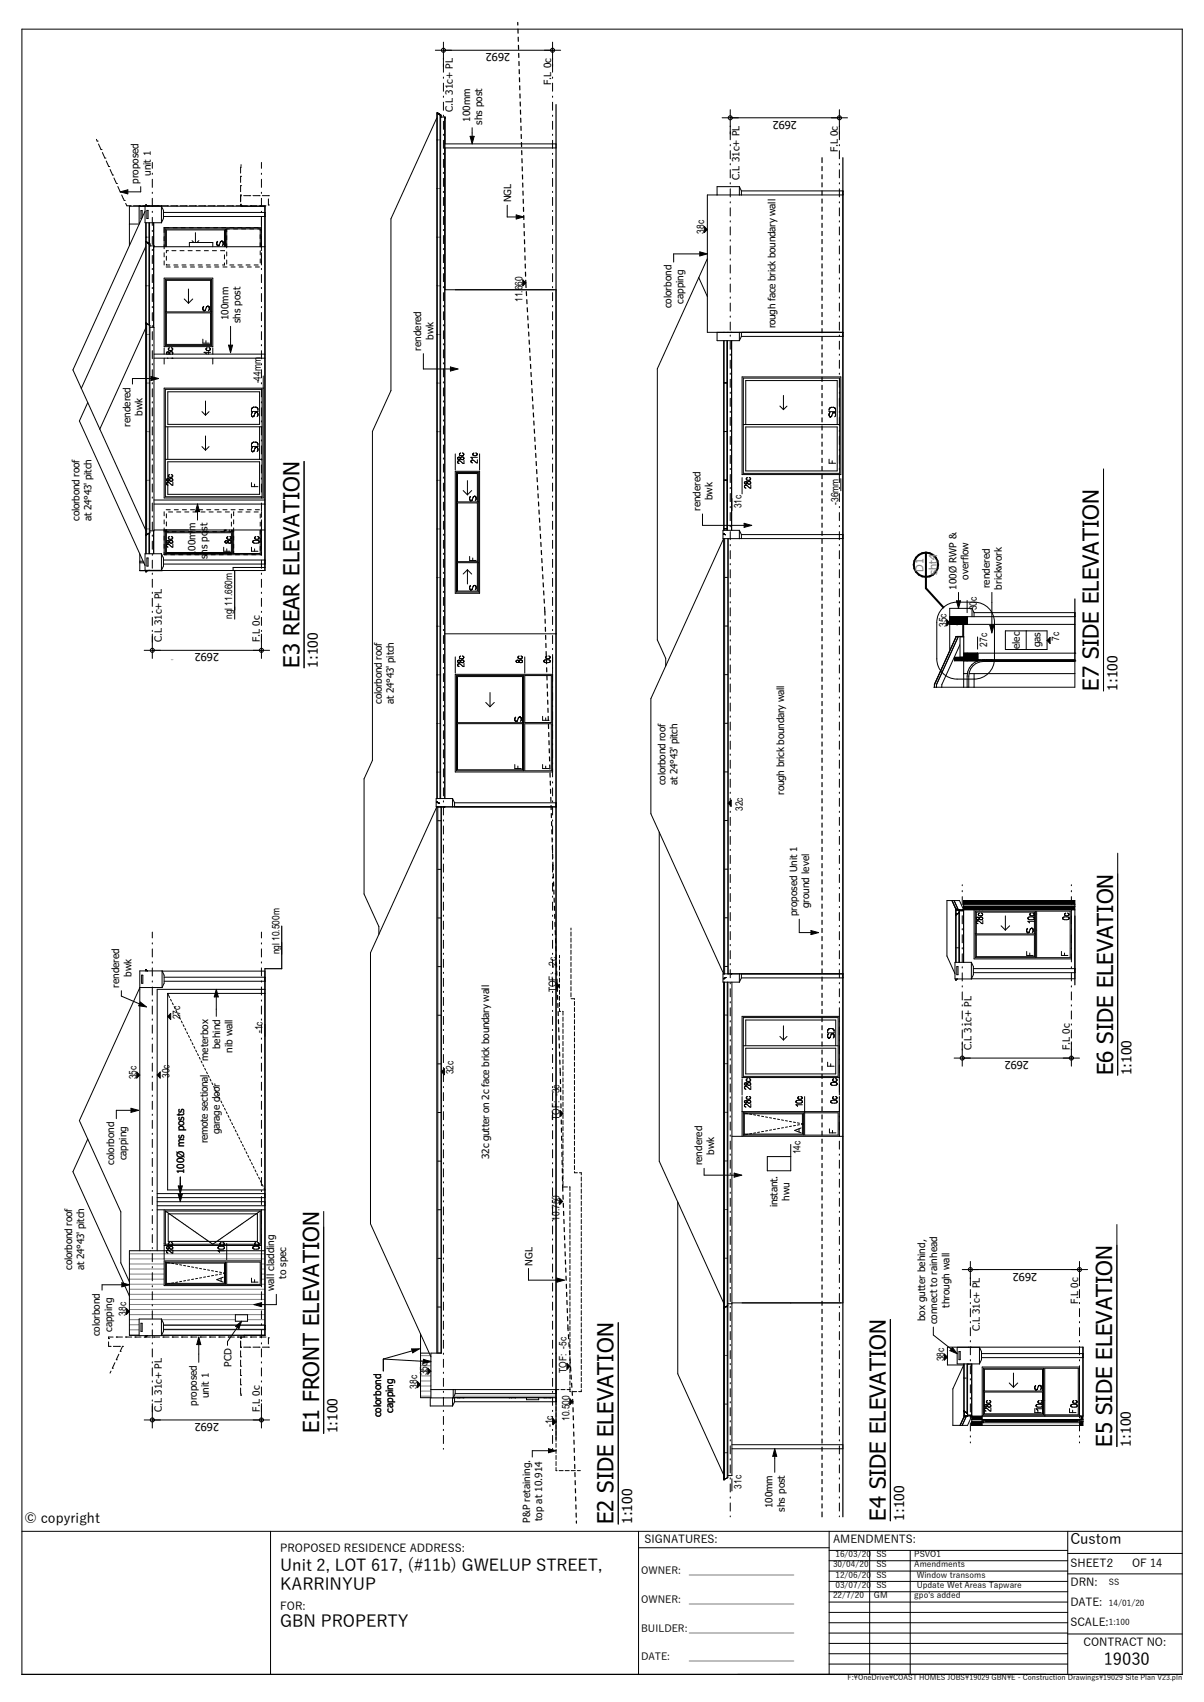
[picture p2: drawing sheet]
<svg xmlns="http://www.w3.org/2000/svg" width="297mm" height="420mm" viewBox="0 0 297 420" stroke-linecap="round" stroke-linejoin="round" font-family="sans-serif">
<defs><g id="words">
<g font-size="5.5">
<text x="73.9" y="164.8" transform="rotate(-90 73.9 164.8)">E3 REAR ELEVATION</text>
<text x="271.1" y="170.5" transform="rotate(-90 271.1 170.5)">E7 SIDE ELEVATION</text>
<text x="274.6" y="265.3" transform="rotate(-90 274.6 265.3)">E6 SIDE ELEVATION</text>
<text x="78.7" y="353.7" transform="rotate(-90 78.7 353.7)">E1 FRONT ELEVATION</text>
<text x="274.4" y="357" transform="rotate(-90 274.4 357)">E5 SIDE ELEVATION</text>
<text x="151.4" y="376.1" transform="rotate(-90 151.4 376.1)">E2 SIDE ELEVATION</text>
<text x="218.5" y="375.3" transform="rotate(-90 218.5 375.3)">E4 SIDE ELEVATION</text>
</g>
<g font-size="4.1">
<text x="69.1" y="387.7">Unit 2, LOT 617, (#11b) GWELUP STREET,</text>
<text x="69.1" y="392.4">KARRINYUP</text>
<text x="69.1" y="401.6">GBN PROPERTY</text>
<text x="272.3" y="411">19030</text>
</g>
<text font-size="3.6" x="264" y="381">Custom</text>
<g font-size="3.4">
<text x="78.4" y="164.8" transform="rotate(-90 78.4 164.8)">1:100</text>
<text x="275.6" y="170.5" transform="rotate(-90 275.6 170.5)">1:100</text>
<text x="279.1" y="265.3" transform="rotate(-90 279.1 265.3)">1:100</text>
<text x="83.3" y="353.7" transform="rotate(-90 83.3 353.7)">1:100</text>
<text x="278.9" y="357" transform="rotate(-90 278.9 357)">1:100</text>
<text x="6" y="375.8">© copyright</text>
<text x="155.9" y="376.1" transform="rotate(-90 155.9 376.1)">1:100</text>
<text x="223.1" y="375.3" transform="rotate(-90 223.1 375.3)">1:100</text>
</g>
<g font-size="2.7">
<text x="125.8" y="13.1" transform="rotate(180 125.8 13.1)">2692</text>
<text x="196.6" y="29.8" transform="rotate(180 196.6 29.8)">2692</text>
<text x="54" y="161.2" transform="rotate(180 54 161.2)">2692</text>
<text x="253.8" y="261.8" transform="rotate(180 253.8 261.8)">2692</text>
<text x="255.8" y="314" transform="rotate(180 255.8 314)">2692</text>
<text x="54" y="351.1" transform="rotate(180 54 351.1)">2692</text>
<text x="69.1" y="383">PROPOSED RESIDENCE ADDRESS:</text>
<text x="159" y="380.8">SIGNATURES:</text>
<text x="205.5" y="380.7">AMENDMENTS:</text>
<text x="264" y="386.8">SHEET:2</text>
<text x="279.2" y="386.8">OF 14</text>
<text x="264" y="391.3">DRN:</text>
<text x="69.1" y="397.2">FOR:</text>
<text x="264" y="401.2">SCALE:</text>
<text x="264" y="396.2">DATE:</text>
<text x="267.3" y="406.2">CONTRACT NO:</text>
</g>
<g font-size="2.7" fill="#808080">
<text x="227.8" y="141.1" transform="rotate(-90 227.8 141.1)">D1</text>
<text x="231.2" y="142" transform="rotate(-90 231.2 142)">sht4</text>
</g>
<g font-size="2.5">
<text x="135.9" y="20.9" transform="rotate(-90 135.9 20.9)">F.L 0c</text>
<text x="111.7" y="27.6" transform="rotate(-90 111.7 27.6)">C.L 31c+ PL</text>
<text x="116" y="30" transform="rotate(-90 116 30)">100mm</text>
<text x="118.9" y="30.8" transform="rotate(-90 118.9 30.8)">shs post</text>
<text x="206.7" y="37.6" transform="rotate(-90 206.7 37.6)">F.L 0c</text>
<text x="34.2" y="45.3" transform="rotate(-90 34.2 45.3)">proposed</text>
<text x="37.2" y="43.4" transform="rotate(-90 37.2 43.4)">unit 1</text>
<text x="182.5" y="44.3" transform="rotate(-90 182.5 44.3)">C.L 31c+ PL</text>
<text x="126.1" y="49.9" transform="rotate(-90 126.1 49.9)">NGL</text>
<text x="173.7" y="57.7" transform="rotate(-90 173.7 57.7)">38c</text>
<text x="128.9" y="74.5" transform="rotate(-90 128.9 74.5)">11.660</text>
<text x="165.7" y="76.1" transform="rotate(-90 165.7 76.1)">colorbond</text>
<text x="168.6" y="75" transform="rotate(-90 168.6 75)">capping</text>
<text x="56.4" y="79" transform="rotate(-90 56.4 79)">100mm</text>
<text x="59.3" y="79.8" transform="rotate(-90 59.3 79.8)">shs post</text>
<text x="106.9" y="83.9" transform="rotate(-90 106.9 83.9)">bwk</text>
<text x="191.3" y="81" transform="rotate(-90 191.3 81)">rough face brick boundary wall</text>
<text x="103.9" y="86.6" transform="rotate(-90 103.9 86.6)">rendered</text>
<text x="64.3" y="94.6" transform="rotate(-90 64.3 94.6)">-44mm</text>
<text x="32.2" y="105.3" transform="rotate(-90 32.2 105.3)">rendered</text>
<text x="35.1" y="102.6" transform="rotate(-90 35.1 102.6)">bwk</text>
<text x="175.8" y="123.4" transform="rotate(-90 175.8 123.4)">bwk</text>
<text x="182.9" y="125.5" transform="rotate(-90 182.9 125.5)">31c</text>
<text x="206.8" y="124.6" transform="rotate(-90 206.8 124.6)">-36mm</text>
<text x="19.6" y="128.5" transform="rotate(-90 19.6 128.5)">colorbond roof</text>
<text x="22.6" y="128.6" transform="rotate(-90 22.6 128.6)">at 24°43' pitch</text>
<text x="172.8" y="126.1" transform="rotate(-90 172.8 126.1)">rendered</text>
<text x="48.2" y="137.2" transform="rotate(-90 48.2 137.2)">100mm</text>
<text x="51.2" y="138" transform="rotate(-90 51.2 138)">shs post</text>
<text x="238.9" y="143.1" transform="rotate(-90 238.9 143.1)">overflow</text>
<text x="235.9" y="145.5" transform="rotate(-90 235.9 145.5)">100Ø RWP &amp;</text>
<text x="244.2" y="145.1" transform="rotate(-90 244.2 145.1)">rendered</text>
<text x="247.1" y="145.5" transform="rotate(-90 247.1 145.5)">brickwork</text>
<text x="57.3" y="152.8" transform="rotate(-90 57.3 152.8)">ngl 11.660m</text>
<text x="233.5" y="154.7" transform="rotate(-90 233.5 154.7)">35c</text>
<text x="240.9" y="150.6" transform="rotate(-90 240.9 150.6)">30c</text>
<text x="39.9" y="158.5" transform="rotate(-90 39.9 158.5)">C.L 31c+ PL</text>
<text x="64.1" y="158.5" transform="rotate(-90 64.1 158.5)">F.L 0c</text>
<text x="243.5" y="159.6" transform="rotate(-90 243.5 159.6)">27c</text>
<text x="251.5" y="160" transform="rotate(-90 251.5 160)">elec</text>
<text x="256.7" y="159.7" transform="rotate(-90 256.7 159.7)">gas</text>
<text x="261.3" y="158.1" transform="rotate(-90 261.3 158.1)">7c</text>
<text x="94.2" y="173.6" transform="rotate(-90 94.2 173.6)">colorbond roof</text>
<text x="97.2" y="173.7" transform="rotate(-90 97.2 173.7)">at 24°43' pitch</text>
<text x="164.1" y="193.7" transform="rotate(-90 164.1 193.7)">colorbond roof</text>
<text x="167.1" y="193.8" transform="rotate(-90 167.1 193.8)">at 24°43' pitch</text>
<text x="193.5" y="196.1" transform="rotate(-90 193.5 196.1)">rough brick boundary wall</text>
<text x="183.3" y="200.1" transform="rotate(-90 183.3 200.1)">32c</text>
<text x="196.6" y="226.1" transform="rotate(-90 196.6 226.1)">proposed Unit 1</text>
<text x="199.6" y="224.2" transform="rotate(-90 199.6 224.2)">ground level</text>
<text x="68.9" y="235.5" transform="rotate(-90 68.9 235.5)">ngl 10.500m</text>
<text x="29.4" y="243.8" transform="rotate(-90 29.4 243.8)">rendered</text>
<text x="32.4" y="241.1" transform="rotate(-90 32.4 241.1)">bwk</text>
<text x="137.2" y="244.9" transform="rotate(-90 137.2 244.9)">TOF: -2c</text>
<text x="44.4" y="251.6" transform="rotate(-90 44.4 251.6)">27c</text>
<text x="64.8" y="255" transform="rotate(-90 64.8 255)">-1c</text>
<text x="51.3" y="261.8" transform="rotate(-90 51.3 261.8)">meterbox</text>
<text x="54.3" y="258.9" transform="rotate(-90 54.3 258.9)">behind</text>
<text x="57.3" y="259.8" transform="rotate(-90 57.3 259.8)">nib wall</text>
<text x="239.7" y="259.1" transform="rotate(-90 239.7 259.1)">C.L 31c+ PL</text>
<text x="263.9" y="259.1" transform="rotate(-90 263.9 259.1)">F.L 0c</text>
<text x="33.7" y="266.3" transform="rotate(-90 33.7 266.3)">35c</text>
<text x="41.8" y="266" transform="rotate(-90 41.8 266)">30c</text>
<text x="111.9" y="265.1" transform="rotate(-90 111.9 265.1)">32c</text>
<text x="54.2" y="279.9" transform="rotate(-90 54.2 279.9)">garage door</text>
<text x="138.1" y="276.4" transform="rotate(-90 138.1 276.4)">TOF: -3c</text>
<text x="28.2" y="287.5" transform="rotate(-90 28.2 287.5)">colorbond</text>
<text x="31.2" y="286.4" transform="rotate(-90 31.2 286.4)">capping</text>
<text x="51.2" y="282.1" transform="rotate(-90 51.2 282.1)">remote sectional</text>
<text x="120.7" y="286" transform="rotate(-90 120.7 286)">32c gutter on 2c face brick boundary wall</text>
<text x="173.2" y="287.6" transform="rotate(-90 173.2 287.6)">rendered</text>
<text x="176.2" y="284.9" transform="rotate(-90 176.2 284.9)">bwk</text>
<text x="197.4" y="284.8" transform="rotate(-90 197.4 284.8)">14c</text>
<text x="45.4" y="289.7" transform="rotate(-90 45.4 289.7)">100Ø ms posts</text>
<text x="191.8" y="297.9" transform="rotate(-90 191.8 297.9)">instant.</text>
<text x="194.8" y="296.2" transform="rotate(-90 194.8 296.2)">hwu</text>
<text x="138" y="301.2" transform="rotate(-90 138 301.2)">10.750</text>
<text x="17.8" y="313.3" transform="rotate(-90 17.8 313.3)">colorbond roof</text>
<text x="20.8" y="313.4" transform="rotate(-90 20.8 313.4)">at 24°43' pitch</text>
<text x="70.6" y="315.6" transform="rotate(-90 70.6 315.6)">to spec</text>
<text x="131.3" y="312.3" transform="rotate(-90 131.3 312.3)">NGL</text>
<text x="67.6" y="318.7" transform="rotate(-90 67.6 318.7)">wall cladding</text>
<text x="234.2" y="322.7" transform="rotate(-90 234.2 322.7)">through wall</text>
<text x="265.9" y="321.8" transform="rotate(-90 265.9 321.8)">F.L 0c</text>
<text x="24.7" y="329.8" transform="rotate(-90 24.7 329.8)">colorbond</text>
<text x="27.6" y="328.7" transform="rotate(-90 27.6 328.7)">capping</text>
<text x="31.1" y="324.6" transform="rotate(-90 31.1 324.6)">38c</text>
<text x="228.2" y="326" transform="rotate(-90 228.2 326)">box gutter behind,</text>
<text x="231.2" y="326.8" transform="rotate(-90 231.2 326.8)">connect to rainhead</text>
<text x="241.7" y="328.5" transform="rotate(-90 241.7 328.5)">C.L 31c+ PL</text>
<text x="232.9" y="335.9" transform="rotate(-90 232.9 335.9)">38c</text>
<text x="57.1" y="337.2" transform="rotate(-90 57.1 337.2)">PCD</text>
<text x="105.5" y="339.4" transform="rotate(-90 105.5 339.4)">35c</text>
<text x="139.8" y="338.8" transform="rotate(-90 139.8 338.8)">TOF: -5c</text>
<text x="48.5" y="346.9" transform="rotate(-90 48.5 346.9)">proposed</text>
<text x="51.5" y="345.1" transform="rotate(-90 51.5 345.1)">unit 1</text>
<text x="102.9" y="342.7" transform="rotate(-90 102.9 342.7)">38c</text>
<text x="39.9" y="348.4" transform="rotate(-90 39.9 348.4)">C.L 31c+ PL</text>
<text x="64.1" y="348.4" transform="rotate(-90 64.1 348.4)">F.L 0c</text>
<text x="94" y="349.7" transform="rotate(-90 94 349.7)">colorbond</text>
<text x="97" y="348.6" transform="rotate(-90 97 348.6)">capping</text>
<text x="136.3" y="352.1" transform="rotate(-90 136.3 352.1)">-1c</text>
<text x="140.5" y="350.6" transform="rotate(-90 140.5 350.6)">10.500</text>
<text x="182.9" y="367.3" transform="rotate(-90 182.9 367.3)">31c</text>
<text x="130.8" y="375.7" transform="rotate(-90 130.8 375.7)">P&amp;P retaining.</text>
<text x="133.8" y="375.3" transform="rotate(-90 133.8 375.3)">top at 10.914</text>
<text x="190.6" y="372.2" transform="rotate(-90 190.6 372.2)">100mm</text>
<text x="193.6" y="373" transform="rotate(-90 193.6 373)">shs post</text>
<text x="158.2" y="388.3">OWNER:</text>
<text x="170" y="388.3">_____________________</text>
<text x="158.2" y="395.6">OWNER:</text>
<text x="170" y="395.6">_____________________</text>
<text x="158.2" y="402.6">BUILDER:_____________________</text>
<text x="158.2" y="409.7">DATE:</text>
<text x="170" y="409.7">_____________________</text>
</g>
<g font-size="2.1">
<text x="205.5" y="386.7">30/04/20</text>
<text x="206.1" y="384.2">16/03/20</text>
<text x="206.1" y="389.3">12/06/20</text>
<text x="216.2" y="384.2">SS</text>
<text x="216.2" y="386.7">SS</text>
<text x="216.2" y="389.3">SS</text>
<text x="225.5" y="384.2">PSVO1</text>
<text x="225.5" y="386.7">Amendments</text>
<text x="226.1" y="389.3">Window transoms</text>
<text x="205.5" y="394.4">22/7/20</text>
<text x="206.1" y="391.8">03/07/20</text>
<text x="215.6" y="394.4">GM</text>
<text x="216.2" y="391.8">SS</text>
<text x="225.5" y="394.4">gpo's added</text>
<text x="226.1" y="391.8">Update Wet Areas Tapware</text>
<text x="273.5" y="391.2">SS</text>
<text x="273.5" y="396.3">14/01/20</text>
<text x="273.5" y="401">1:100</text>
</g>
<text font-size="1.8" x="209.1" y="414.5">F:\OneDrive\COAST HOMES JOBS\19029 GBN\E - Construction Drawings\19029 Site Plan V23.pln</text>
</g></defs>
<g fill="none" stroke="#000" stroke-width=".25">
<path d="M5.4 7.2h286.2v406h-286.2zM5.4 377.9h286.2M66.7 377.9v35.3M157.5 377.9v35.3M204.5 377.9v35.3M263.4 377.9v35.3M157.5 381.9h47M204.5 397.9h58.9M204.5 395.3h58.9M204.5 392.8h58.9M204.5 390.2h58.9M204.5 387.7h58.9"/>
<path d="M204.5 385.1h58.9M204.5 382.6h58.9M214.5 382.6v30.6M224.5 382.6v30.6M263.4 383.3h28.2M263.4 388.4h28.2M204.5 408.1h58.9M204.5 405.5h58.9M204.5 403h58.9M204.5 400.4h58.9M204.5 410.6h58.9M263.4 403.2h28.2"/>
</g>
<!-- layer: D1  WALLS-(external) -->
<g fill="none" stroke="#808080" stroke-width=".25">
<path d="M31.9 319.4h33.5M31.9 318.2h33.5M31.9 316.9h8.6M31.9 315.7h8.6M31.9 314.4h8.6M31.9 313.2h8.6M31.9 311.9h8.6M31.9 310.7h33.5M31.9 309.4h33.5M64.5 316.9h.9M64.5 315.7h.9M64.5 314.4h.9"/>
<path d="M64.5 313.2h.9M64.5 311.9h.9M31.9 329.4h2.4M31.9 328.2h2.4M31.9 326.9h2.4M31.9 325.7h2.4M31.9 324.4h33.5M31.9 323.2h33.5M31.9 321.9h33.5M31.9 320.7h33.5M39.9 325.7h18.2M39.9 329.4h25.5"/>
<path d="M40.3 328.2h25.1M40.3 326.9h25.1M61.1 325.7h4.3"/>
</g>
<g fill="none" stroke="#000" stroke-width=".25">
<path d="M176.9 48.1h-2.4v33.9h33.4v-33.9h-25M180.5 82h.1M180.5 84.1v46.8M183.1 93h24.3v24.1h-24.3zM183.4 93.3h23.7v23.5h-23.7zM193.3 97.6v3.5M207.9 83v48.9M183.1 117.9v4M183.4 104.8h23.7M183.6 119.2a.43 .43 0 0 0 .5 .2 .43 .43 0 0 0 .3-.5 .41 .41 0 0 1 .6-.1 .41 .41 0 0 1 .2 .5M183.6 119.1v.1M183.6 119.1h.1"/>
<path d="M183.7 119l-.1 .1M183.7 119h.1M183.8 119.8l-.1 .4 .3 .2M183.8 119.8h.1M184 105.4h22.5v10.8h-22.5zM184 104.8v-10.9h22.5v10.9M184.1 118.2h.1M184.1 118.9l-.4 .1M184.1 118.9h.1M184.2 118.9a.6 .6 0 0 0 .9 .5M184.4 117.9l-.3 .3M184.8 117.8l.4 .3"/>
<path d="M185.2 119.3l-.1 .1M185.2 118.1v.1M185.2 118.2a.6 .6 0 0 1-1.1 0M185.2 119.7v.8l-1-.7h-.4M192.4 100.2l.9 .9M194.1 100.2l-.8 .9M204.5 102.3v.2M204.5 102.3h.1M204.5 113.3v1h1.6M204.5 102.5h.1M204.5 102.5l.1 .1M204.5 102.1v.2"/>
<path d="M204.5 101v.6h1.6v-.6M204.5 102.1h.1M204.6 102.6h.1M204.6 100.9l-.1 .1M204.6 102.6v.1M204.6 100.9h.1M204.6 100.8v.1M204.6 102.7v.1M204.6 102.8h.1M204.7 101.9l-.2 .2M204.7 101.9h.1M204.7 101.8v.1"/>
<path d="M204.7 101.8h.1M204.7 102.9h.1M204.8 102.9h.1M204.8 100.6l-.2 .2M204.8 100.6h.1M204.9 100.6h-.1M204.9 100.6h.1M204.9 102.9h.1M204.9 102.8v.1M205 100.5l-.1 .1M205 102.8h-.1M205 100.5h.1"/>
<path d="M205 102.8h.1M205.1 102.8h-.1M205.1 100.5h-.1M205.1 102.7v.1M205.1 102.7h.1M205.1 100.5h.5M205.1 100.5h.1M205.3 113.7v.6M205.4 102.1l-.3 .6M205.4 102v.1M205.4 102h.1M205.4 101.9h.1"/>
<path d="M205.5 101.9h-.1M205.5 101.9h.1M205.5 101.8v.1M205.6 101.8h-.1M205.6 100.5h.1M205.6 101.8h.1M205.7 100.5h.1M205.7 101.8h-.1M205.7 100.5l.1 .1M205.7 101.8h.1M205.8 101.8h-.1M205.8 100.6h.1"/>
<path d="M205.8 101.8h.1M205.8 100.6l.2 .1M205.9 101.8h.1M205.9 101.8l.1 .1M206 100.7h.1M206 100.7l.1 .2M206 101.9h.1M206 102.7l-.1 .2M206 101.9l.1 .8M206.1 102.7h-.1M206.1 100.9v.1M182.4 132.9h25.5v107.4h-28.3v-107.4"/>
<path d="M40 239.6h25.4v1.5M34.5 243.7v64.9M41.4 245.1l.2 .5M41.4 245.1v48.5h24l-.3-.4M41.4 245.1h24M41.6 245.7l.2 .4M42.1 246.6l.2 .4M42.5 247.5l.2 .4M43 248.4l.2 .4M43.4 249.3l.2 .4M43.8 250.2l.3 .4M44.3 251.1l.2 .4"/>
<path d="M44.7 252l.3 .4M45.2 252.9l.2 .4M45.6 253.8l.2 .4M46.1 254.7l.2 .4M46.5 255.6l.2 .4M46.9 256.4l.3 .5M47.4 257.3l.2 .5M47.8 258.2l.3 .5M48.3 259.1l.2 .5M65.4 242.1v84.9M65.4 244.1h-26.6v64.5M183.1 250.8h24v15.1h-24z"/>
<path d="M183.4 251.1h23.4v14.5h-23.4zM183.4 258.1h23.4M184 258.1v-6.4h22.2v6.4M184 258.7h22.2v6.3h-22.2zM192.4 255.8l.9 .8M193.3 253.1v3.5M194.1 255.8l-.8 .8M204.1 255.6l.1 .3M204.2 255.5l-.1 .1M204.2 254.3v.6h1.6v-.6M204.2 254.3h.1M204.2 255.4v.1"/>
<path d="M204.2 255.9h.1M204.2 254.2v.1M204.2 255.4h.1M204.2 254.2h.1M204.2 255.9l.1 .2M204.2 255.3v.1M204.3 254.1l-.1 .1M204.3 255.2l-.1 .1M204.3 255.2h.1M204.3 256.1h.1M204.4 255.1l-.1 .1M204.4 256.2h.1"/>
<path d="M204.5 256.2h.1M204.6 256.1v.1M204.6 253.8l-.3 .3M204.6 256.1h.1M204.6 253.8h.1M204.7 256.1h-.1M204.7 256.1h.1M204.7 253.8h-.1M204.8 256h-.1M204.8 253.8h.3M204.8 253.8h-.1M204.8 256h.1"/>
<path d="M205 255.3l-.2 .7M205 255.3h.1M205.1 255.3h-.1M205.1 255.2v.1M205.1 255.2h.1M205.1 253.8h.1M205.2 253.8h.1M205.2 255.1l-.1 .1M205.3 255.1h-.1M205.3 253.8h.1M205.3 255.1h.1M205.3 253.8l.1 .1"/>
<path d="M205.4 253.9h.1M205.4 255.1h.1M205.4 253.9l.1 .1M205.5 255.1h.1M205.5 254h.1M205.6 255.1h.1M205.6 254h.1M205.6 255.1v.1M205.6 255.2h.1M205.6 254v.1M205.6 254.1h.1M205.7 255.2h.1"/>
<path d="M205.7 254.1v.1M205.7 255.2v.6M205.7 254.2v.1M205.7 255.8l-.2 .4M205.7 254.3h.1M205.7 255.8h.1M205.8 254.3h.1M207.9 241.3v80.2h-27.4M48.7 260l.2 .5M49.2 260.9l.2 .5M49.6 261.8l.2 .5M50.1 262.7l.2 .5"/>
<path d="M50.5 263.6l.2 .5M50.9 264.5l.3 .5M51.4 265.4l.2 .5M51.8 266.3l.2 .5M52.3 267.2l.2 .4M52.7 268.1l.2 .4M53.2 269l.2 .4M53.6 269.9l.2 .4M54 270.8l.3 .4M54.5 271.7l.2 .4M54.9 272.6l.3 .4M55.4 273.5l.2 .4"/>
<path d="M55.8 274.4l.2 .4M56.3 275.3l.2 .4M56.7 276.2l.2 .4M57.1 277.1l.3 .4M57.6 278l.2 .4M58 278.9l.3 .4M58.5 279.7l.2 .5M183.1 266.2v4M183.1 270.6v9.8M183.1 274.3h24M183.4 274.6v5.5M183.4 274.6l.4 .1"/>
<path d="M183.4 274.6h14.8v5.5h-14.8M183.6 274.9h14.3v5h-14.3zM183.6 267.5v.1M183.6 271.9h.1M183.6 271.9v.1M183.6 267.4v.1M183.6 267.4l.5-.2 .2 .3M183.6 268.4l.4 .4M183.6 267.6h.1M183.6 268.4h.1M183.6 272.9l.1 .1M183.6 271.8v.1"/>
<path d="M183.6 272h.1M183.7 273l.3 .2M183.7 271.8h-.1M183.7 271.7v.1M183.7 271.7h.1M183.9 274.7l.5 .1M184.1 270.9v.2M184.1 270.9h.1M184.1 266.4l.2 .4h.7M184.1 266.4h.1M184.1 271.6l-.4 .1M184.1 271.6l.1 .1"/>
<path d="M184.1 271.1h.1M184.2 271.7l.1 .2M184.3 271.9l-.2 .3-.4-.2M184.3 267.5l-.3 .3-.4-.2M184.4 270.6l-.3 .3M184.4 266.2l-.3 .2M184.4 279.9l-.5 .1M184.8 270.6l.3 .2M184.8 266.2l.3 .2-.1 .4M184.9 274.9l.5 .1M185 266.8h.1M185.1 271.1l-.4 .2-.5-.2"/>
<path d="M185.1 267.3l.1 .1M185.1 267.3l-.5-.1-.3 .3M185.1 270.8h.1M185.1 271v.1M185.1 270.8v.2M185.2 267.4a.42 .42 0 0 1-.4 .4 .42 .42 0 0 1-.5-.3M185.2 268v.8l-1.1-.7-.5 .3M185.2 272.4v.8l-1.1-.7-.3 .1-.2 .3M185.4 279.7l-.5 .1M185.9 275.1l.5 .1M186.4 279.5l-.5 .1M186.9 275.3l.5 .1"/>
<path d="M187.4 279.4l-.5 .1M187.9 275.4l.5 .1M188.4 279.2l-.5 .1M188.8 275.6l.5 .1M189.3 279l-.5 .1M189.8 275.8l.5 .1M190.3 278.8l-.5 .1M190.8 276l.5 .1M191.3 278.6l-.5 .1M191.8 276.2l.5 .1M192.3 278.5h-.5M192.8 276.4h.5"/>
<path d="M193.3 278.3l-.5 .1M193.8 276.5l.5 .1M194.3 278.1l-.5 .1M194.7 276.7l.5 .1M195.2 277.9l-.5 .1M195.7 276.9l.5 .1M196.2 277.7l-.5 .1M196.3 271.9l.2-.3 .8-.1 .4 .1 .2 .3M196.3 271.9h.1M196.3 271.9l.2 .3h.8l.6-.3M196.7 277.1l.5 .1M197.1 278.6v.7"/>
<path d="M197.2 277.5l-.5 .1M197.5 270.6a.39 .39 0 0 1 .4 .5 .39 .39 0 0 1-.7 .2l-.4-.3 .3-.4M197.6 278.3l-1.6 .7 1.6 .6M197.7 277.3l.5 .1-.5 .1M197.9 272.6h-1.6l.4 .4M197.9 271.9h.1M198.5 270.6v9.5h8.3v-5.5h-8.3M204.2 262.1v1h1.6M204.6 278.6v1h1.6M204.9 271.9l.2-.3 .8-.1 .4 .1 .2 .3M204.9 271.9h.1M204.9 271.9l.2 .3h.8l.6-.3"/>
<path d="M204.9 267.4v.2M204.9 262.5v.6M204.9 267.4l.4-.3h.6l.6 .3-.3 .4-1.1-.1M204.9 267.4h.1M204.9 267.6h.1M204.9 267.6l.1 .1M205 267.7h.1M205.4 279v.6M205.4 270.9h.1M205.4 266.4v.2M205.4 266.6v.1M205.4 266.4h.1"/>
<path d="M205.7 270.6l-.3 .3M205.7 266.2l-.3 .2M206.1 270.6a.39 .39 0 0 1 .3 .5 .39 .39 0 0 1-.6 .2l-.4-.4M206.1 266.2l.3 .1M206.4 266.3v.1M206.4 266.4l.1 .1M206.5 266.6l-.4 .3-.7-.2M206.5 266.5v.1M206.5 271.9h.1M207.1 266.2v4M207.1 270.6v9.8M38.8 298.5h26.6"/>
<path d="M38.8 295.5h26.5M38.8 294.5h26.5M38.8 297.5h26.5M38.8 296.5h26.5M40.5 298.5v12.3M40.8 298.8l11.7 8.2 11.7-8.2M40.8 298.8v8.2h23.4v-8.2M40.8 298.8h23.4M41.5 299.5h22v6.8h-22zM58.9 280.6l.2 .5M59.4 281.5l.2 .5M59.8 282.4l.2 .5"/>
<path d="M60.3 283.3l.2 .5M60.7 284.2l.2 .5M61.1 285.1l.3 .5M61.6 286l.2 .5M62 286.9l.2 .5M62.5 287.8l.2 .5M62.9 288.7l.2 .5M63.4 289.6l.2 .5M63.8 290.5l.2 .5M64.2 291.4l.3 .4M64.5 298.5v12.3M64.7 292.3l.2 .4"/>
<path d="M180.5 280.4h27.4M183.8 280l-.4 .1M40.5 311.1h24v6.1h-24zM40.5 307.3h24M40.8 311.4v5.5M40.8 311.4l.5 .1M40.8 311.4h14.8v5.5h-14.8M41 311.7h14.4v5h-14.4zM41.1 307.9v.1M41.1 307.9h.1M41.1 308v.1M41.1 307.8v.1"/>
<path d="M41.1 308.1h.1M41.1 308.7v.4l.4 .1M41.1 307.8h.1M41.1 308.6h.1M41.2 307.7l-.1 .1M41.3 316.9h-.5M41.4 311.5l.5 .1M41.5 307h.1M41.5 307l.1 .2M41.5 306.8v.2M41.6 306.8h-.1M41.6 307.2h.1"/>
<path d="M41.8 308.6h.1M41.8 308.6h-.7M41.8 306.6l-.2 .2M41.9 316.7l-.5 .1M42.2 306.6l.4 .3M42.3 311.7l.5 .1M42.5 307.7h.1M42.5 307.7a.66 .66 0 0 0-.9 .5l-.5-.1M42.5 307.2h-.9M42.5 307.1v.1M42.5 307.7a.44 .44 0 0 1-.3 .6 .44 .44 0 0 1-.5-.5l-.5-.1M42.6 306.9h.1"/>
<path d="M42.6 306.9l-.1 .2M42.6 308.4v.8l-.8-.6M42.8 316.6l-.5 .1M43.3 311.9l.5 .1M43.8 316.4l-.5 .1M44.3 312.1l.5 .1M44.8 316.2l-.5 .1M45.3 312.3l.5 .1M45.8 316l-.5 .1M46.3 312.5l.5 .1M46.8 315.8l-.5 .1M47.3 312.6l.5 .1"/>
<path d="M47.8 315.7h-.5M48.2 312.8l.5 .1M48.7 315.5l-.5 .1M49.2 313l.5 .1M49.7 315.3l-.5 .1M50.2 313.2l.5 .1M50.7 315.1l-.5 .1M51.2 313.4l.5 .1M51.7 314.9l-.5 .1M52.2 313.6h.5M52.7 314.7l-.5 .1M53.2 313.7l.5 .1"/>
<path d="M53.7 314.6h-.5M53.8 308.7l.4 .4M53.8 308h.1M53.8 308l.1 .2M53.9 308.2h.1M54.1 313.9l.5 .1M54.3 307h.1M54.5 315.4v.8M54.6 306.6l-.3 .4M54.6 314.4l-.5 .1M55 306.6l.3 .3M55.1 315.2l-1.6 .6 1.6 .6"/>
<path d="M55.1 314.1l.5 .1-.5 .1M55.3 307.7v.1M55.3 307.7l-1.2-.1-.3 .4M55.3 306.9h.1M55.3 307.8l.1 .2M55.3 306.9a.6 .6 0 0 1-.5 .4 .6 .6 0 0 1-.5-.3M55.4 308l-.3 .2h-1.1M55.4 308h.1M55.9 311.4h8.3v5.5h-8.3zM55.9 306.8v4M62 315.4v1h1.6M62.3 308h.1"/>
<path d="M62.4 308l.1 .2M62.5 308.2h.1M62.8 315.8v.6M62.8 307h.1M63.1 306.6l-.3 .4M63.5 306.6l.4 .3M63.9 307.7v.1M63.9 307.7l-1.2-.1-.4 .4M63.9 306.9h.1M63.9 307.8v.2M63.9 306.9a.6 .6 0 0 1-.5 .4 .6 .6 0 0 1-.6-.3M63.9 308l-.3 .2h-1"/>
<path d="M63.9 308h.1M65.4 308.6h-33.5v20.9h2.4M65.4 328v1.5h-25.6M180.5 356.5h27.4v1h-27.4"/>
<circle cx="184.7" cy="271.9" r=".41"/>
</g>
<!-- layer: J1  ROOF-(cover) -->
<g fill="none" stroke="#000" stroke-width=".25">
<path d="M182.4 46.1v2M182.4 46.1h-5.5v2h6v-1M182.4 46.1l.5 1M182.9 47.1h25v1M172.4 68.5l2.1 4.7M174.5 63.8l-12.4 27.2v66.9l2.1 4.6v1.9M178.5 82h.1M182.4 82v2.1M182.9 83h25v-1h-31v2.1h5.5M182.9 82v1M182.9 83l-.5 1.1M178.5 132.9v107.4l-17.9-39.5v-28.4z"/>
<path d="M182.4 130.9h-4.1v2h4.1M182.4 130.9l.5 1M182.4 130.9v2M182.9 131.9h25v1M182.9 131.9v1M162.6 205.4v81.2l16 34.9M40 239.6h-5.5v4.1M40 239.6v4.1M40 239.6l.5 1v2l-.5 1.1M34.5 243.7l-14.9 32.8 10.2 22.5v12.6l2.1 4.7M34.5 243.7h5.5M34.9 240.6h.3v2h-.3z"/>
<path d="M40.5 241.1h24.9v1h-24.9M178.5 242.4v80.2M180.5 240.3h.1M182.4 240.3v2.1M182.9 241.3h25v-1h-29.6v2.1h4.1M182.9 240.3v1M182.9 241.3l-.5 1.1M21.6 281.1l-3.6 8 13.9 30.7M167.2 296.6v42.4l11.3 24.9M34.8 326.5h.3v2h-.3zM39.8 325.5h-5.5v4.1h5.5M39.8 325.5v4.1"/>
<path d="M39.8 325.5l.5 1v2l-.5 1.1M40.3 327h25.1v1h-25.1M178.5 322.8v41.1M178.5 363.9h.1"/>
</g>
<!-- layer: F2  PLUMBING-(external) -->
<path d="M189.3 285.4h5.8v3.5h-5.8zM58.1 324.4h3v1.6h-3z" fill="none" stroke="#000" stroke-width=".25"/>
<g fill="none" stroke="#000" stroke-width=".25">
<path d="M178.5 94.5h.9M178.5 84.1v46.8M178.6 84.1v46.8M178.7 82h.1M179.3 84.1v46.8M179.4 82h.1M179.4 84.1v46.8M180.3 82h.1M180.4 82h.1M180.4 84.1v46.8M178.5 106.5h.9M178.5 118.5h.9"/>
<path d="M178.5 130.5h.9M178.5 131.7v.1v-.1h.2M178.6 131.7h.1M178.6 131.7l.1 .2M178.7 131.7v.1M178.7 131.9h.2M178.7 132.9v107.4M178.9 131.9v.1M178.9 132h.1M179.5 132.9v107.4M178.7 142.5h.8M178.7 154.5h.8"/>
<path d="M178.7 166.5h.8M178.7 178.5h.8M178.7 190.5h.8M178.7 202.5h.8M178.7 214.5h.8M35.9 239.4h.1M35.9 239.4l.1 .2M36.1 239.3v.3M36.1 239.3l.3 .3M36.1 239.3l-.2 .3M36.4 239.6h.1M178.7 226.5h.8"/>
<path d="M178.7 238.5h.8M178.6 250.5h.9M178.6 242.4v122.8M178.6 241.5v.1M178.7 241.5l-.2 .1v-.2v.2M178.7 240.3h.1M178.7 242.4v122.8M178.7 241.4l-.1 .1M178.7 241.4v.1M178.9 241.3l-.2 .1M178.9 241.3h.1M179 241.2l-.1 .1"/>
<path d="M179.1 241.2h-.1M179.1 241.2h.1M179.4 242.4v122.2M179.5 242.4v122.2h-.1M179.6 240.3h.1M180.3 240.3h.1M180.4 240.3h.1M180.5 240.3h.1M180.5 242.4v121.7h-1M178.6 262.5h.9M178.6 274.5h.9M178.6 286.5h.9"/>
<path d="M178.6 298.5h.9M178.6 310.5h.9M35.9 329.6l.2 .3M36.1 329.6v.3M36.4 329.6l-.3 .3M36.4 329.6h.1M178.5 322.7h.1M178.6 334.5h.9M178.6 322.5h.9M179.3 322.4l-.6 .4h-.2v-.2v.2M179.4 322.3l-.1 .1M179.5 322.2l-.1 .1"/>
<path d="M179.5 321.7h1M178.6 346.5h.9M178.6 358.5h.9M178.5 363.9v1.3h.2M178.5 365h.1M178.5 365.1h.1M178.5 363.9v1.3M179.1 364.9l-.4 .3M179.1 364.9h.1M179.4 364.6l-.3 .3"/>
</g>
<!-- layer: K1  TEXT-(notes) -->
<g fill="#000">
<path d="M173.7 55.9l.8 .7-.8 .8zM172.6 62.2l1.9 .5-1.9 .5zM183.6 129.1l1.8 .5-1.8 .5zM180.4 197.5v1.5l-.8-.8zM200.1 229.6l1.8 .5-1.8 .5zM34.6 247.3l1.5 1.2-1.9-.3zM42.1 250.1v1.5l-.7-.8zM53.4 244.1l.5 1.9h-1zM32.3 273.5l1.9 .5-1.9 .5zM33.7 264.5l.8 .8-.8 .7zM39.5 264.5v1.5l-.7-.7zM44 292.7h1l-.5 1.8z"/>
<path d="M44 294.7h1l-.5 1.8zM181.1 289.5l1.9 .5-1.9 .5zM30.1 316.6l1.8 .5-1.8 .5zM31.2 322.9l.7 .7-.7 .8zM49 329.9l.5 1.9h-1zM58.1 327.3l1.5-1.3-.7 1.9zM62.7 321.9l1.8-.5v1zM191.1 357.5l.5 1.9h-1z"/>
</g>
<g fill="none" stroke="#000" stroke-width=".25">
<path d="M173.7 55.9l.8 .7-.8 .8zM172.6 62.7h-6.4v2M172.6 62.2l1.9 .5-1.9 .5zM207.4 118.1v3M173.3 126.8v2.8h10.3M180.5 123v3M183.6 129.1l1.8 .5-1.8 .5zM179.6 198.2l.8-.7v1.5zM37.6 230v1.5M37.6 232.7v.3M37.6 234.2v2M37.6 237.4v.3"/>
<path d="M37.6 238.9v2M64.5 230v1.5M64.5 232.7v.3M64.5 234.2v2M64.5 237.4v.3M64.5 238.9v2M69.5 232.5v3M197.2 226.8v3.3h2.9M200.1 229.6l1.8 .5-1.8 .5zM29.9 244.5v1.3l4.5 1.9M34.6 247.3l1.5 1.2-1.9-.3zM37.6 242.1v.3"/>
<path d="M37.6 243.6v2M37.6 246.8v.3M37.6 248.3v2M37.6 251.5v.3M37.6 253v2M37.6 256.2v.3M37.6 257.7v2M41.4 250.8l.7-.7v1.5zM53.4 246v4.8M53.4 244.1l.5 1.9h-1zM64.5 242.1v.3M64.5 243.6v2"/>
<path d="M64.5 246.8v.3M64.5 248.3v2M64.5 251.5v.3M64.5 253v2M64.5 256.2v.3M64.5 257.7v2M65.4 252.7v3M32.3 274h-3.6v2.1M32.3 273.5l1.9 .5-1.9 .5zM33.7 264.5l.8 .8-.8 .7zM37.6 260.9v.3M37.6 262.4v2"/>
<path d="M37.6 265.6v.3M37.6 267.1v2M37.6 270.3v.3M37.6 271.8v2M37.6 275v.3M37.6 276.5v2M37.6 279.7v.3M39.5 264.5v1.5l-.7-.7zM64.5 260.9v.3M64.5 262.4v2M64.5 265.6v.3M64.5 267.1v2"/>
<path d="M64.5 270.3v.3M64.5 271.8v2M64.5 275v.3M64.5 276.5v2M64.5 279.7v.3M37.6 281.2v2M37.6 284.4v.3M37.6 285.9v2M37.6 289.1v.3M37.6 290.6v2M37.6 293.8v.3M37.6 295.3v2"/>
<path d="M37.6 298.5v.3M37.6 300v2M44 292.7h1l-.5 1.8zM44 294.7h1l-.5 1.8zM44.5 290.4v4.3M64.5 281.2v2M64.5 284.4v.3M64.5 285.9v2M64.5 289.1v.3M64.5 290.6v2M64.5 293.8v.3M64.5 295.3v2"/>
<path d="M64.5 298.5v.3M64.5 300v2M173.7 288.3v1.7h7.4M181.1 289.5l1.9 .5-1.9 .5zM195.1 282.4v3M30.1 317.1h-4.9v1.3M30.1 316.6l1.8 .5-1.8 .5zM37.6 303.2v.3M37.6 304.7v2M37.6 307.9v.3M37.6 309.4v2M37.6 312.6v.3"/>
<path d="M37.6 314.1v2M37.6 317.3v.3M37.6 318.8v2M64.5 303.2v.3M64.5 304.7v2M64.5 307.9v.3M64.5 309.4v2M64.5 312.6v.3M64.5 314.1v2M64.5 317.3v.3M64.5 318.8v2M68.2 319.4v2.5h-3.7"/>
<path d="M26.8 330.3h.1M26.8 331.1v1.1h.4M27.2 332.2h.1M27.4 338.3l-.3 .5M27.7 337.6h.1M27.9 329.9h-1.1v.4M28 332.2h1.5M28.3 336.3l-.6 1.3M28.7 335.5h.1M28.7 329.9h.1M28.7 329.9h1.5M29.3 334.2l-.6 1.3"/>
<path d="M29.5 332.2h.1M29.7 333.5h.1M30.2 332.2h.1M30.2 332.2l-.5 1.3M31 329.9h.1M31 329.9h1.5M31.2 322.9l.7 .7-.7 .8zM33.3 329.9h.1M33.3 329.9h1.5M35.6 329.9h.1M35.6 329.9h1.5M37.6 322v.3"/>
<path d="M37.6 323.5v2M37.6 326.7v.3M37.6 328.2v2M37.6 331.4v.3M37.6 332.9v2M37.6 336.1v.3M37.6 337.6v2M37.9 329.9h.1M37.9 329.9h1.5M40.2 329.9h.1M40.2 329.9h1.5M42.5 329.9h.1"/>
<path d="M42.5 329.9h1.5M44.8 329.9h.1M44.8 329.9h1.5M47.1 329.9h.1M47.1 329.9h1.5M49 331.8v4.4M49 329.9l.5 1.9h-1zM49.4 329.9h.1M49.4 329.9h1.5M51.7 329.9h.1M51.7 329.9h1.5M54 329.9h.1"/>
<path d="M54 329.9h1.5M56.3 329.9h.1M56.3 329.9h1.5M58.1 327.3l1.5-1.3-.7 1.9zM58.5 327.6l-2.4 3.4v1M58.6 329.9h.1M58.6 329.9h.8M59.4 330.2h.1M59.4 332.5h.1M59.4 334.8h.1M59.4 337.1h.1M59.4 339.4h.1"/>
<path d="M59.4 330.1h.1M59.4 332.4h.1M59.4 329.9h.1M59.4 329.9v.3M59.4 330.9v1.6M59.4 333.3v1.5M59.4 335.6v1.5M59.4 337.9v1.5M59.5 329.9h.1M59.5 329.9h1.5M60.1 332.4h1.5M61.6 332.4h.1"/>
<path d="M61.8 329.9h.1M61.8 329.9h1.5M62.4 332.4h1.5M62.7 321.9l1.8-.5v1zM63.9 332.4h.1M64.1 329.9h.1M64.1 329.9h1.5M64.5 323.5v2M64.5 326.7v.3M64.5 328.2v2M64.5 331.4v.3M64.5 332.9v2"/>
<path d="M64.5 336.1v.3M64.5 337.6v2M64.7 332.4h1.5M66.2 332.4h.1M66.2 330.1h.1M66.2 330.1v1.5M35.6 350.4h30.9M37.6 340.8v.3M37.6 342.3v2M37.6 345.5v.3M37.6 346.4v6M59.4 341.7h.1"/>
<path d="M59.4 344h.1M59.4 344.3h.1M59.4 340.2v1.5M59.4 342.5v1.5M64.5 350.4h.1M64.5 340.8v.3M64.5 342.3v2M64.5 345.5v.3M64.5 346.4v6M191.1 359.4v3.9M191.1 357.5l.5 1.9h-1zM180.5 364.9v3"/>
<circle cx="37.6" cy="350.4" r=".5"/>
<circle cx="64.5" cy="350.4" r=".5"/>
</g>
<g fill="none" stroke="#000" stroke-width=".3">
<path d="M202.8 38.9v1.2M207.9 38.9v335.4M202.8 41.1v1M202.8 43.1v1M202.8 45.1v1M202.8 47.1v1M202.8 49.1v1M202.8 51.1v1M202.8 53.1v1M202.8 55.1v1M202.8 57.1v1M202.8 59.1v1"/>
<path d="M202.8 61.1v1M202.8 63.1v1M202.8 65.1v1M202.8 67.1v1M202.8 69.1v1M202.8 71.1v1M202.8 73.1v1M202.8 75.1v1M202.8 77.1v1M202.8 79.1v1M202.8 81.1v1M202.8 83.1v1"/>
<path d="M202.8 85.1v1M202.8 87.1v1M202.8 89.1v1M202.8 91.1v1M202.8 93.1v1M202.8 95.1v1M202.8 97.1v1M202.8 99.1v1M202.8 101.1v1M202.8 103.1v1M202.8 105.1v1M202.8 107.1v1"/>
<path d="M202.8 109.1v1M202.8 111.1v1M202.8 113.1v1M202.8 115.1v1M202.8 117.1v1M202.8 119.1v1M202.8 121.1v1M202.8 123.1v1M202.8 125.1v1M202.8 127.1v1M202.8 129.1v1M202.8 131.1v1"/>
<path d="M202.8 133.1v1M202.8 135.1v1M202.8 137.1v1M202.8 139.1v1M202.8 141.1v1M202.8 143.1v1M202.8 145.1v1M202.8 147.1v1M202.8 149.1v1M202.8 151.1v1M202.8 153.1v1M202.8 155.1v1"/>
<path d="M202.8 157.1v1M202.8 159.1v1M202.8 161.1v1M202.8 163.1v1M202.8 165.1v1M202.8 167.1v1M202.8 169.1v1M202.8 171.1v1M202.8 173.1v1M202.8 175.1v1M202.8 177.1v1M202.8 179.1v1"/>
<path d="M202.8 181.1v1M202.8 183.1v1M202.8 185.1v1M202.8 187.1v1M202.8 189.1v1M202.8 191.1v1M202.8 193.1v1M202.8 195.1v1M202.8 197.1v1M202.8 199.1v1M202.8 201.1v1M202.8 203.1v1"/>
<path d="M202.8 205.1v1M202.8 207.1v1M202.8 209.1v1M202.8 211.1v1M202.8 213.1v1M202.8 215.1v1M202.8 217.1v1M202.8 219.1v1M69.5 228.5v10.5h-4.1v90.5h-5.2v.5M202.8 221.1v1M202.8 223.1v1M202.8 225.1v1"/>
<path d="M202.8 227.1v1M202.8 229.1v1M202.8 231.1v1M202.8 233.1v1M202.8 235.1v1M202.8 237.1v1M202.8 239.1v1M202.8 241.1v1M202.8 243.1v1M202.8 245.1v1M202.8 247.1v1M202.8 249.1v1"/>
<path d="M202.8 251.1v1M202.8 253.1v1M202.8 255.1v1M202.8 257.1v1M202.8 259.1v1M202.8 261.1v1M202.8 263.1v1M202.8 265.1v1M202.8 267.1v1M202.8 269.1v1M202.8 271.1v1M202.8 273.1v1"/>
<path d="M202.8 275.1v1M202.8 277.1v1M202.8 279.1v1M202.8 281.1v1M202.8 283.1v1M202.8 285.1v1M202.8 287.1v1M202.8 289.1v1M202.8 291.1v1M202.8 293.1v1M202.8 295.1v1M202.8 297.1v1"/>
<path d="M202.8 299.1v1M202.8 301.1v1M202.8 303.1v1M202.8 305.1v1M202.8 307.1v1M202.8 309.1v1M202.8 311.1v1M202.8 313.1v1M202.8 315.1v1M202.8 317.1v1M202.8 319.1v1M202.8 321.1v1"/>
<path d="M202.8 323.1v1M202.8 325.1v1M202.8 327.1v1M202.8 329.1v1M202.8 331.1v1M202.8 333.1v1M202.8 335.1v1M202.8 337.1v1M202.8 339.1v1M202.8 341.1v1M202.8 343.1v1M202.8 345.1v1"/>
<path d="M202.8 347.1v1M202.8 349.1v1M202.8 351.1v1M202.8 353.1v1M202.8 355.1v1M202.8 357.1v1M202.8 359.1v1M202.8 361.1v1M202.8 363.1v1M202.8 365.1v1M202.8 367.1v1M202.8 369.1v1"/>
<path d="M202.8 371.1v1M202.8 373.1v1.2"/>
</g>
<g fill="#fff">
<path d="M188.8 49.2h3v31.8h-3z" fill-rule="evenodd"/>
<path d="M191 169.3h3v26.8h-3z" fill-rule="evenodd"/>
</g>
<g fill="none" stroke="#000" stroke-width=".25">
<path d="M107.4 12.4h30.9M109.4 10.4v7.4M109.4 19v.3M136.3 12.4h.1M136.3 10.4v7.4M136.3 19v.3M109.4 20.5v2M109.4 23.7v.3M109.4 25.2v2M109.4 28.4v.3M109.4 29.9v2M109.4 33.1v.3"/>
<path d="M109.4 34.6v2M109.4 37.8v.3M109.4 39.3v2M116 33.6h1l-.5 1.9zM116.5 31.5v2.1M136.3 20.5v2M136.3 23.7v.3M136.3 25.2v2M136.3 28.4v.3M136.3 29.9v2M136.3 33.1v.3M136.3 34.6v2"/>
<path d="M136.3 37.8v.3M136.3 39.3v2M178.1 29.1h31M180.1 27.1v7.4M180.1 35.7v.3M180.1 37.2v2M207.1 29.1h.1M207.1 27.1v7.4M207.1 35.7v.3M207.1 37.2v2M29.7 47.3l1.8-.5v1zM34.7 46.1v1.2h-3.2"/>
<path d="M37.6 40.1v1.4M37.6 42.7v.3M37.6 44.2v2M37.6 47.4v.3M37.6 48.9v2M37.6 52.1v.3M37.6 53.6v2M37.6 56.8v.3M37.6 58.3v2M40.5 58.4v1M41.7 56.2h-1.2v1.2M42.7 56.2h1"/>
<path d="M44.7 56.2h1M46.7 56.2h1M48.7 56.2h1M50.7 56.2h1M52.7 56.2h1M54.7 56.2h1M55.9 58.2v1M56.6 56.5h-.7v.7M56.7 56.2h1M57.6 56.5h1M58.7 56.2h1M59.6 56.5h1"/>
<path d="M60.7 56.2h1M61.6 56.5h1M62.7 56.2h1M63.6 56.5h.6v.4M64.2 57.9v1M64.2 59.9v1M64.5 40.1v1.4M64.5 42.7v.3M64.5 44.2v2M64.5 47.4v.3M64.5 48.9v2M64.5 52.1v.3"/>
<path d="M64.5 53.6v2M64.5 56.4v1M64.5 58.3v3.1M109.4 42.5v.3M109.4 44v2M109.4 47.2v.3M109.4 48.7v2M109.4 51.9v.3M109.4 53.4v2M109.4 56.6v.3M109.4 58.1v2M125.1 50.6v2.9h2.2"/>
<path d="M127.3 53l1.9 .5-1.9 .5zM136.3 42.5v.3M136.3 44v2M136.3 47.2v.3M136.3 48.7v2M136.3 51.9v.3M136.3 53.4v2M136.3 56.6v.3M136.3 58.1v2M180.1 40.4v.3M180.1 41.9v2M180.1 45.1v.3"/>
<path d="M180.1 46.6v2M180.1 49.8v.3M180.1 51.3v2M180.1 54.5v.3M180.1 56v2M180.1 59.2v.3M207.1 40.4v.3M207.1 41.9v2M207.1 45.1v.3M207.1 46.6v2M207.1 49.8v.3M207.1 51.3v2"/>
<path d="M207.1 54.5v.3M207.1 56v2M207.1 59.2v.3M37.6 61.5v.3M37.6 63v2M37.6 66.2v.3M37.6 67.7v2M37.6 70.9v.3M37.6 72.4v2M37.6 75.6v.3M37.6 77.1v2M40.5 60.4v1"/>
<path d="M40.5 62.4v1M40.5 64.4v1M41 65.9h1M41 63.2v1M41 65.2v.2h.9M41.6 61.9h-.6v.5M42.4 61.9h1M42.9 65.4h1M43 65.9h1M44.4 61.9h1M44.9 65.4h1M45 65.9h1"/>
<path d="M46.4 61.9h1M46.9 65.4h1M47 65.9h1M48.4 61.9h1M48.9 65.4h1M49 65.9h1M50.4 61.9h1M50.9 65.4h1M51 65.9h1M52.4 61.9h1M52.9 65.4h1M53 65.9h1"/>
<path d="M54.4 61.9h1M55 65.9h1M55.4 64.9v.5h-.5M55.4 62.9v1M55.9 60.2v1M55.9 62.2v1M55.9 64.2v1M56.7 65.4h1M57 65.9h1M58.7 65.4h1M59 65.9h1M60.7 65.4h1"/>
<path d="M61 65.9h1M62.7 65.4h1M63 65.9h1M64.2 61.9v1M64.2 63.9v1M64.5 61.5v.3M64.5 62.4v3M64.5 66.2v.3M64.5 67.7v2M64.5 70.9v.3M64.5 72.4v2M64.5 75.6v.3"/>
<path d="M64.5 77.1v2M109.4 61.3v.3M109.4 62.8v2M109.4 66v.3M109.4 67.5v2M109.4 70.7v.3M109.4 72.2v2M109.4 75.4v.3M109.4 76.9v2M129 69.1l.7 .7-.7 .8zM136.3 61.3v.3M136.3 62.8v2"/>
<path d="M136.3 66v.3M136.3 67.5v2M136.3 70.7v.3M136.3 72.2v2M136.3 75.4v.3M136.3 76.9v2M180.1 60.7v2M180.1 63.9v.3M180.1 65.4v2M180.1 68.6v.3M180.1 70.1v2M180.1 73.3v.3"/>
<path d="M180.1 74.8v2M180.1 78v.3M180.1 79.5v2M207.1 60.7v2M207.1 63.9v.3M207.1 65.4v2M207.1 68.6v.3M207.1 70.1v2M207.1 73.3v.3M207.1 74.8v2M207.1 78v.3M207.1 79.5v2"/>
<path d="M37.2 93.4h-4.5v1.4M37.2 92.9l1.9 .5-1.9 .5zM37.6 80.3v.3M37.6 81.8v2M37.6 85v.3M37.6 86.5v2M37.6 89.7v.3M37.6 91.2v2M37.6 94.4v.3M37.6 95.9v2M37.6 99.1v.3M56.4 85.2h1l-.5 1.8z"/>
<path d="M56.9 80.5v4.7M64.5 80.3v.3M64.5 81.8v2M64.5 85v.3M64.5 86.5v2M64.5 89.7v.3M64.5 91.2v2M64.5 94.4v.3M64.5 95.9v2M64.5 99.1v.3M64.9 92.8v3M104.4 87.3v3.8h6.7"/>
<path d="M109.4 80.1v.3M109.4 81.6v2M109.4 84.8v.3M109.4 86.3v2M109.4 89.5v.3M109.4 91v2M109.4 94.2v.3M109.4 95.7v2M109.4 98.9v.3M111.1 90.6l1.9 .5-1.9 .5zM136.3 80.1v.3M136.3 81.6v2"/>
<path d="M136.3 84.8v.3M136.3 86.3v2M136.3 89.5v.3M136.3 91v2M136.3 94.2v.3M136.3 95.7v2M136.3 98.9v.3M180.1 82.7v.3M180.1 84.2v2M180.1 87.4v.3M180.1 88.9v2M180.1 92.1v.3"/>
<path d="M180.1 93.6v2M180.1 96.8v.3M180.1 98.3v2M207.1 82.7v.3M207.1 84.2v2M207.1 87.4v.3M207.1 88.9v2M207.1 92.1v.3M207.1 93.6v2M207.1 96.8v.3M207.1 98.3v2M37.6 100.6v2"/>
<path d="M37.6 103.8v.3M37.6 105.3v2M37.6 108.5v.3M37.6 110v2M37.6 113.2v.3M37.6 114.7v2M37.6 117.9v.3M37.6 119.4v2M64.5 100.6v2M64.5 103.8v.3M64.5 105.3v2M64.5 108.5v.3"/>
<path d="M64.5 110v2M64.5 113.2v.3M64.5 114.7v2M64.5 117.9v.3M64.5 119.4v2M109.4 100.4v2M109.4 103.6v.3M109.4 105.1v2M109.4 108.3v.3M109.4 109.8v2M109.4 113v.3M109.4 114.5v2"/>
<path d="M109.4 117.7v.3M109.4 119.2v2M136.3 100.4v2M136.3 103.6v.3M136.3 105.1v2M136.3 108.3v.3M136.3 109.8v2M136.3 113v.3M136.3 114.5v2M136.3 117.7v.3M136.3 119.2v2M180.1 101.5v.3"/>
<path d="M180.1 103v2M180.1 106.2v.3M180.1 107.7v2M180.1 110.9v.3M180.1 112.4v2M180.1 115.6v.3M180.1 117.1v2M207.1 101.5v.3M207.1 103v2M207.1 106.2v.3M207.1 107.7v2M207.1 110.9v.3"/>
<path d="M207.1 112.4v2M207.1 115.6v.3M207.1 117.1v2M37.6 122.6v.3M37.6 124.1v2M37.6 127.3v.3M37.6 128.8v2M37.6 132v.3M37.6 133.5v2M37.6 136.7v.3M37.6 138.2v2M40.5 126.3v1"/>
<path d="M40.5 128.3v1M40.5 130.3v1M40.5 132.3v1M40.5 134.3v1M40.5 136.3v.6h.6M41 125.8h1M41 126.8v1M41 128.8v1M41 130.7v.5h.6M41.6 126.3h1M42.1 136.9h1M42.5 131.2h1"/>
<path d="M43 125.8h1M43.6 126.3h1M44.1 136.9h1M44.5 131.2h1M45 125.8h1M45.6 126.3h1M46.1 136.9h1M46.5 131.2h1M47 125.8h1M47.6 126.3h1M48.1 136.9h1M48.5 131.2h1"/>
<path d="M48.7 126.3v2M48.7 124.4l.5 1.9h-1zM49 125.8h1M49.6 126.3h1M50.1 136.9h1M50.5 131.2h1M51 125.8h1M51.6 126.3h1M52.1 136.9h1M52.5 131.2h1M53 125.8h1M53.6 126.3h1"/>
<path d="M54.1 136.9h1M54.5 131.2h1M55 125.8h1M55.6 126.3h1M56.1 136.9h1M57 125.8h1M57.1 126.8v1M57.1 128.8v1M57.1 130.8v.4h-.6M57.6 128.3v1M57.6 130.3v1M57.6 132.3v1"/>
<path d="M57.6 134.3v1M57.6 136.1v.5h.5M57.7 126.3l-.1 1M58.1 136.9h1M58.7 126.3h1M58.9 136.6h1M59 125.8h1M60.1 136.9h1M60.7 126.3h1M60.9 136.6h1M61 125.8h1M62.1 136.9h1"/>
<path d="M62.7 126.3h1M62.9 136.6h1M63 125.8h1M64.1 136.9h.4M64.2 126.8v1M64.2 128.8v1M64.2 130.8v1M64.2 132.8v1M64.2 134.8v1M64.5 122.6v.3M64.5 124.1v2M64.5 126.3v1.3"/>
<path d="M64.5 128.3v3M64.5 132v1.3M64.5 133.5v2M64.5 136.3v.7M64.5 138.2v2M109.4 122.4v.3M109.4 123.9v2M109.4 127.1v.3M109.4 128.6v2M109.4 131.8v.3M109.4 133.3v2M109.4 136.5v.3"/>
<path d="M109.4 138v2M136.3 122.4v.3M136.3 123.9v2M136.3 127.1v.3M136.3 128.6v2M136.3 131.8v.3M136.3 133.3v2M136.3 136.5v.3M136.3 138v2M180.1 120.3v.3M180.1 121.8v2M180.1 125v.3"/>
<path d="M180.1 126.5v2M180.1 129.7v.3M180.1 131.2v2M180.1 134.4v.3M180.1 135.9v2M180.1 139.1v.3M207.1 120.3v.3M207.1 121.8v2M207.1 125v.3M207.1 126.5v2M207.1 129.7v.3M207.1 131.2v2"/>
<path d="M207.1 134.4v.3M207.1 135.9v2M207.1 139.1v.3M37.6 141.4v.3M37.6 142.9v2M37.6 146.1v.3M37.6 147.6v2M37.6 150.8v.3M37.6 152.3v2M37.6 155.5v.3M37.6 156.5v6M57.9 149.8v3"/>
<path d="M64.5 141.4v.3M64.5 142.9v2M64.5 146.1v.3M64.5 147.6v2M64.5 150.8v.3M64.5 152.3v2M64.5 155.5v.3M64.5 156.5v6M109.4 141.2v.3M109.4 142.7v2M109.4 145.9v.3M109.4 147.4v2"/>
<path d="M109.4 150.6v.3M109.4 152.1v2M109.4 155.3v.3M109.4 156.8v2M136.3 141.2v.3M136.3 142.7v2M136.3 145.9v.3M136.3 147.4v2M136.3 150.6v.3M136.3 152.1v2M136.3 155.3v.3M136.3 156.8v2"/>
<path d="M180.1 140.6v2M180.1 143.8v.3M180.1 145.3v2M180.1 148.5v.3M180.1 150v2M180.1 153.2v.3M180.1 154.7v2M180.1 157.9v.3M180.1 159.4v2M207.1 140.6v2M207.1 143.8v.3M207.1 145.3v2"/>
<path d="M207.1 148.5v.3M207.1 150v2M207.1 153.2v.3M207.1 154.7v2M207.1 157.9v.3M207.1 159.4v2M35.6 160.5h30.9M64.5 160.5h.1M109.4 160v.3M109.4 161.5v2M109.4 164.7v.3M109.4 166.2v2"/>
<path d="M109.4 169.4v.3M109.4 170.9v2M109.4 174.1v.3M109.4 175.6v2M109.4 178.8v.3M136.3 160v.3M136.3 161.5v2M136.3 164.7v.3M136.3 166.2v2M136.3 169.4v.3M136.3 170.9v2M136.3 174.1v.3"/>
<path d="M136.3 175.6v2M136.3 178.8v.3M180.1 162.6v.3M180.1 164.1v2M180.1 167.3v.3M180.1 168.8v2M180.1 172v.3M180.1 173.5v2M180.1 176.7v.3M180.1 178.2v2M207.1 162.6v.3M207.1 164.1v2"/>
<path d="M207.1 167.3v.3M207.1 168.8v2M207.1 172v.3M207.1 173.5v2M207.1 176.7v.3M207.1 178.2v2M109.4 180.3v2M109.4 183.5v.3M109.4 185v2M109.4 188.2v.3M109.4 189.7v2M109.4 192.9v.3"/>
<path d="M109.4 194.4v2M109.4 197.6v.3M109.4 199.1v2M136.3 180.3v2M136.3 183.5v.3M136.3 185v2M136.3 188.2v.3M136.3 189.7v2M136.3 192.9v.3M136.3 194.4v2M136.3 197.6v.3M136.3 199.1v2"/>
<path d="M180.1 181.4v.3M180.1 182.9v2M180.1 186.1v.3M180.1 187.6v2M180.1 190.8v.3M180.1 192.3v2M180.1 195.5v.3M180.1 197v2M207.1 181.4v.3M207.1 182.9v2M207.1 186.1v.3M207.1 187.6v2"/>
<path d="M207.1 190.8v.3M207.1 192.3v2M207.1 195.5v.3M207.1 197v2M109.4 202.3v.3M109.4 203.8v2M109.4 207v.3M109.4 208.5v2M109.4 211.7v.3M109.4 213.2v2M109.4 216.4v.3M109.4 217.9v2"/>
<path d="M136.3 202.3v.3M136.3 203.8v2M136.3 207v.3M136.3 208.5v2M136.3 211.7v.3M136.3 213.2v2M136.3 216.4v.3M136.3 217.9v2M180.1 200.2v.3M180.1 201.7v2M180.1 204.9v.3M180.1 206.4v2"/>
<path d="M180.1 209.6v.3M180.1 211.1v2M180.1 214.3v.3M180.1 215.8v2M180.1 219v.3M207.1 200.2v.3M207.1 201.7v2M207.1 204.9v.3M207.1 206.4v2M207.1 209.6v.3M207.1 211.1v2M207.1 214.3v.3"/>
<path d="M207.1 215.8v2M207.1 219v.3M109.4 221.1v.3M109.4 222.6v2M109.4 225.8v.3M109.4 227.3v2M109.4 230.5v.3M109.4 232v2M109.4 235.2v.3M109.4 236.7v2M109.4 239.9v.3M136.3 221.1v.3"/>
<path d="M136.3 222.6v2M136.3 225.8v.3M136.3 227.3v2M136.3 230.5v.3M136.3 232v2M136.3 235.2v.3M136.3 236.7v2M136.3 239.9v.3M138 235.7v.7M138 236.9v1M138 238.4v1M138 239.9v1"/>
<path d="M140.8 229v.5M140.8 230v1M140.8 231.5v1M140.8 233v1M140.8 234.5v1M140.8 236v1M140.8 237.5v1M140.8 239v1M180.1 220.5v2M180.1 223.7v.3M180.1 225.2v2M180.1 228.4v.3"/>
<path d="M180.1 229.9v2M180.1 233.1v.3M180.1 234.6v2M180.1 237.8v.3M180.1 239.3v2M207.1 220.5v2M207.1 223.7v.3M207.1 225.2v2M207.1 228.4v.3M207.1 229.9v2M207.1 233.1v.3M207.1 234.6v2"/>
<path d="M207.1 237.8v.3M207.1 239.3v2M109.4 241.4v2M109.4 244.6v.3M109.4 246.1v2M109.4 249.3v.3M109.4 250.8v2M109.4 254v.3M109.4 255.5v2M109.4 258.7v.3M136.3 241.4v2M136.3 244.6v.3"/>
<path d="M136.3 246.1v2M136.3 249.3v.3M136.3 250.8v2M136.3 254v.3M136.3 255.5v2M136.3 258.7v.3M137.3 242.5l.7 .8-.7 .7zM138 248.9v.7h.3M138 241.4v1M138 242.9v1M138 244.4v1M138 245.9v1"/>
<path d="M138 247.4v1M138.8 249.6l.1 .9M138.9 251v1M138.9 252.5v1M138.9 254v1M138.9 255.5v1M138.9 257v1M138.9 258.5v1M140.8 240.5v1M140.8 242v1M140.8 243.5v1M140.8 245v1"/>
<path d="M140.9 246.5h.8v.1M141.7 247.1v1M141.7 248.6v1M141.7 250.1v1M141.7 251.6v1M141.7 253.1v1M141.7 254.6v1M141.7 256.1v1M141.7 257.6v1M141.7 259.1v1M180.1 242.5v.3M180.1 244v2"/>
<path d="M180.1 247.2v.3M180.1 248.7v2M180.1 251.9v.3M180.1 253.4v2M180.1 256.6v.3M180.1 258.1v2M207.1 242.5v.3M207.1 244v2M207.1 247.2v.3M207.1 248.7v2M207.1 251.9v.3M207.1 253.4v2"/>
<path d="M207.1 256.6v.3M207.1 258.1v2M108.9 264.5l.7-.8v1.5zM109.4 260.2v2M109.4 263.4v.3M109.4 264.9v2M109.4 268.1v.3M109.4 269.6v2M109.4 272.8v.3M109.4 274.3v2M109.4 277.5v.3M109.4 279v2"/>
<path d="M136.3 260.2v2M136.3 263.4v.3M136.3 264.9v2M136.3 268.1v.3M136.3 269.6v2M136.3 272.8v.3M136.3 274.3v2M136.3 277.5v.3M136.3 279v2M138.1 274l.8 .8-.8 .7zM138.9 260v1M138.9 261.5v1"/>
<path d="M138.9 263v1M138.9 264.5v1M138.9 266v1M138.9 267.5v1M138.9 269v1M138.9 270.5v1M138.9 272v1M138.9 273.5v1M138.9 275v1M138.9 276.5v1M138.9 278v1M138.9 279.5v1"/>
<path d="M141.7 260.6v1M141.7 262.1v1M141.7 263.6v1M141.7 265.1v1M141.7 266.6v1M141.7 268.1v1M141.7 269.6v1M141.7 271.1v1M141.7 272.6v1M141.7 274.1v1M141.7 275.6v1M141.7 277.1v1"/>
<path d="M141.7 278.6v1M180.1 261.3v.3M180.1 262.8v2M180.1 266v.3M180.1 267.5v2M180.1 270.7v.3M180.1 272.2v2M180.1 275.4v.3M180.1 276.9v2M207.1 261.3v.3M207.1 262.8v2M207.1 266v.3"/>
<path d="M207.1 267.5v2M207.1 270.7v.3M207.1 272.2v2M207.1 275.4v.3M207.1 276.9v2M109.4 282.2v.3M109.4 283.7v2M109.4 286.9v.3M109.4 288.4v2M109.4 291.6v.3M109.4 293.1v2M109.4 296.3v.3"/>
<path d="M109.4 297.8v2M136.3 282.2v.3M136.3 283.7v2M136.3 286.9v.3M136.3 288.4v2M136.3 291.6v.3M136.3 293.1v2M136.3 296.3v.3M136.3 297.8v2M138.1 295.7l.7 .8-.7 .7zM138.9 281v1M138.9 282.5v1"/>
<path d="M138.9 284v1M138.9 285.5v1M138.9 287v1M138.9 288.5v1M138.9 290v1M138.9 291.5v1M139 292.9h1M140.5 292.9l.1 .9M140.6 294.3v1M140.6 295.8v1M140.6 297.3v1M140.6 298.8v1"/>
<path d="M141.7 289.1v.3h.7M141.7 280.1v1M141.7 281.6v1M141.7 283.1v1M141.7 284.6v1M141.7 286.1v1M141.7 287.6v1M142.9 289.4h.5v.5M143.4 290.4v1M143.4 291.9v1M143.4 293.4v1M143.4 294.9v1"/>
<path d="M143.4 296.4v1M143.4 297.9v1M143.4 299.4v1M180.1 280.1v.3M180.1 281.6v2M180.1 284.8v.3M180.1 286.3v2M180.1 289.5v.3M180.1 291v2M180.1 294.2v.3M180.1 295.7v2M180.1 298.9v.3"/>
<path d="M207.1 280.1v.3M207.1 281.6v2M207.1 284.8v.3M207.1 286.3v2M207.1 289.5v.3M207.1 291v2M207.1 294.2v.3M207.1 295.7v2M207.1 298.9v.3M109.4 301v.3M109.4 302.5v2M109.4 305.7v.3"/>
<path d="M109.4 307.2v2M109.4 310.4v.3M109.4 311.9v2M109.4 315.1v.3M109.4 316.6v2M109.4 319.8v.3M130.4 313v2.9h7M136.3 301v.3M136.3 302.5v2M136.3 305.7v.3M136.3 307.2v2M136.3 310.4v.3"/>
<path d="M136.3 311.9v2M136.3 315.1v.3M136.3 316.6v2M136.3 319.8v.3M137.4 315.4l1.8 .5-1.8 .5zM140.6 300.3v1M140.6 301.8v1M140.6 303.3v1M140.6 304.8v1M140.6 306.3v1M140.6 307.8v1M140.6 309.3v1"/>
<path d="M140.6 310.8v1M140.6 312.3v1M140.6 313.8v1M140.6 315.3v1M140.6 316.8v1M140.6 318.3v1M140.6 319.8v1M143.4 300.9v1M143.4 302.4v1M143.4 303.9v1M143.4 305.4v1M143.4 306.9v1"/>
<path d="M143.4 308.4v1M143.4 309.9v1M143.4 311.4v1M143.4 312.9v1M143.4 314.4v1M143.4 315.9v1M143.4 317.4v1M143.4 318.9v1M180.1 300.4v2M180.1 303.6v.3M180.1 305.1v2M180.1 308.3v.3"/>
<path d="M180.1 309.8v2M180.1 313v.3M180.1 314.5v2M180.1 317.7v.3M180.1 319.2v2M207.1 300.4v2M207.1 303.6v.3M207.1 305.1v2M207.1 308.3v.3M207.1 309.8v2M207.1 313v.3M207.1 314.5v2"/>
<path d="M207.1 317.7v.3M207.1 319.2v2M94.6 335.4v2.9M94.6 335.4l9.8 .5M101.5 332.9l2-.1-1.7 1zM101.7 333.4l-7.1 2M104.5 335.4l1.8 .6-1.9 .4zM105.5 337.6l.8 .8-.8 .7zM109.4 321.3v2M109.4 324.5v.3M109.4 326v2M109.4 329.2v.3"/>
<path d="M109.4 330.7v2M109.4 333.9v.3M109.4 335.4v2M109.4 338.6v.3M136.3 321.3v2M136.3 324.5v.3M136.3 326v2M136.3 329.2v.3M136.3 330.7v2M136.3 333.9v.3M136.3 335.4v2M136.3 338.6v.3"/>
<path d="M139.8 336.4l.8 .8-.8 .7zM140.6 321.3v1M140.6 322.8v1M140.6 324.3v1M140.6 325.8v1M140.6 327.3v1M140.6 328.8v1M140.6 330.3v1M140.6 331.8v1M140.6 333.3v1M140.6 334.8v1M140.6 336.3v1"/>
<path d="M140.6 337.8v1M140.6 339.3v1M143.4 320.4v1M143.4 321.9v1M143.4 323.4v1M143.4 324.9v1M143.4 326.4v1M143.4 327.9v1M143.4 329.4v1M143.4 330.9v1M143.4 332.4v1M143.4 333.9v1"/>
<path d="M143.4 335.4v1M143.4 336.9v1M143.4 338.4v1M143.4 339.9v1M180.1 322.4v.3M180.1 323.9v2M180.1 327.1v.3M180.1 328.6v2M180.1 331.8v.3M180.1 333.3v2M180.1 336.5v.3M180.1 338v2"/>
<path d="M207.1 322.4v.3M207.1 323.9v2M207.1 327.1v.3M207.1 328.6v2M207.1 331.8v.3M207.1 333.3v2M207.1 336.5v.3M207.1 338v2M103 340.9l.7 .8-.7 .7zM109.4 340.1v2M109.4 343.3v.3M109.4 344.8v2"/>
<path d="M109.4 348v.3M109.4 349.5v2M109.4 352.7v.3M109.4 354.2v2M109.4 357.4v.2M135.3 358h-4v1.5M135.3 357.5l1.9 .5-1.9 .5zM136.3 340.1v2M136.3 343.3v.3M136.3 344.8v2M136.3 348v.3M136.3 349.5v2"/>
<path d="M136.3 352.7v.3M136.3 354.2v2M136.3 357.4v.2M136.4 350.1l.8 .7-.8 .8zM137.2 344.2v1M137.2 345.7v1M137.2 347.2v1M137.2 348.7v1M137.2 350.2v1M137.2 351.7v1M137.2 353.2v1M137.2 354.7v1"/>
<path d="M137.2 356.2v1M137.2 357.7v1M137.2 359.2v1M137.9 342.9h-.7v.8M138.4 342.9h1M139.9 342.9h.7M140.6 345.2l.7 .7-.7 .8zM140.6 340.8v1M140.6 342.3v1.1h.1M141.2 343.4h1M143.4 341.4v1M143.4 342.9v.5h-.7"/>
<path d="M180.1 341.2v.3M180.1 342.7v2M180.1 345.9v.3M180.1 347.4v2M180.1 350.6v.3M180.1 352.1v2M180.1 355.3v.3M180.1 356.8v2M180.1 360v.3M207.1 341.2v.3M207.1 342.7v2M207.1 345.9v.3"/>
<path d="M207.1 347.4v2M207.1 350.6v.3M207.1 352.1v2M207.1 355.3v.3M207.1 356.8v2M207.1 360v.3M137.2 360.7v1M137.2 362.2v.7h.2M137.9 362.9h1M139.4 362.9h1M140.9 362.9h1M142.4 362.9h.8"/>
<path d="M180.1 361.5v2M180.1 364.7v.3M180.1 366.2v2M180.1 369.4v.3M180.1 370.9v2M180.1 374.1v.2M207.1 361.5v2M207.1 364.7v.3M207.1 366.2v2M207.1 369.4v.3M207.1 370.9v2M207.1 374.1v.2"/>
<circle cx="109.4" cy="12.4" r=".5"/>
<circle cx="136.3" cy="12.4" r=".5"/>
<circle cx="180.1" cy="29.1" r=".5"/>
<circle cx="207.1" cy="29.1" r=".5"/>
<circle cx="37.6" cy="160.5" r=".5"/>
<circle cx="64.5" cy="160.5" r=".5"/>
</g>
<g fill="none" stroke="#000" stroke-width=".25">
<path d="M107.7 34.5h1M107.9 27.9h.1M107.9 27.9v169.2M107.9 27.9l.4 .3M108 27.9v.1M108 27.9l.2 .2M108 27.9h-.3v169.2M108.1 28.1h.1M108.2 28.2h.1M108.2 28.1l.1 .1M108.3 28.2h-.1M108.3 28.2h.2"/>
<path d="M108.4 28.2h-.1M108.4 28.2l.1 .2M108.5 28.2h.1M108.5 28.2l.1 .1M108.5 28.4h.3v.5M108.5 28.4v168.7M108.6 28.3v.1M108.6 28.4h.1M108.7 28.4v168.7M108.7 28.9h1.1v6.6M109.7 28.9v168.2M109.7 29h.1"/>
<path d="M109.7 29.2h.1M109.8 36.5v35M35.9 58.5h1M35.9 55l.1 24.9M35.9 59.6l.4 .3M36.1 50.5l-.2 .4M36.1 50.5v.4M36.1 55v24.7M36.1 59.6l.3 .3M36.1 50.5l.3 .3M36.3 59.9h.2M36.3 59.9h.1"/>
<path d="M36.4 59.9h.1M36.4 59.9l.2 .1M36.4 50.8h.1M36.4 50.8l.2 .1M36.5 59.9v.1M36.5 59.9h.1M36.5 60h.1M36.6 60h.1M36.6 50.9h.1M36.6 60l.4 .2v.5M36.7 55v25.1M36.9 55v25.3"/>
<path d="M37.9 55v25.8M107.7 58.5h1M107.7 46.5h1M35.9 70.5h1M35.9 79.7h.3M36 79.7v52.3M36.2 79.7l.3 .3M36.2 79.7v52.3M36.7 60l.1 .1M36.8 60.1h.1M36.8 60.1v.1M36.8 60.2h.1"/>
<path d="M36.9 60.7h1.1v.2M37.9 60.8h.1M107.7 70.5h1M36 82.5h1M36 94.5h1M36.5 80h.1M36.5 80l.1 .1M36.6 80.1h.1M36.7 80.1h.1M36.7 80.1l.1 .2M36.8 80.3h.2v51.2h-.2M36.8 80.3v51.2"/>
<path d="M37 80.8h1v50.2h-1M107.7 82.5h1M107.7 94.5h1M36 106.5h1M36 118.5h1M107.7 106.5h1M107.7 118.5h1M35.9 132h.3M36 131.9l-.1 4.7M36 130.5h1M36.1 132v4.6M36.5 131.7l-.3 .3"/>
<path d="M36.5 131.7h.1M36.6 131.7h-.1M36.7 131.7h-.1M36.7 131.6v5M36.7 131.6v.1M36.8 131.5l-.1 .1M36.9 131.5v5.1M37.9 131v5.6M107.7 130.5h1M35.9 140.7v.4h.2M36.1 140.7v.4M36.4 140.8l-.3 .3"/>
<path d="M36.4 140.8h.1M36.6 140.8h-.2M37 140.8h-.4M37 140.7v.1M37 140.7l-.4 .1M107.7 142.5h1M107.7 154.5h1M107.7 166.5h1M107.7 178.5h1M107.7 190.5h1M107.8 197.9h.1M107.8 198l.1-.1 .1 .2"/>
<path d="M107.8 198h.1M107.9 197.9h.1M107.9 197.9l.1 .2M107.9 199.1h.9v134.8h-.8v-134.8M107.9 199.1h.1M108 198.1l.2 .1M108.3 198.2h.1M108.3 198.2h-.1M108.4 198.2h.1M108.7 199.1h.1M109.5 199.1h.1M109.6 199.1h.1"/>
<path d="M109.7 199.1h.1M108 202.5h.8M108 214.5h.8M108 226.5h.8M108 238.5h.8M108 250.5h.8M108 262.5h.8M108 274.5h.8M108 286.5h.8M108 298.5h.8M108 310.5h.8M108 322.5h.8"/>
<path d="M237.7 340.1h1"/>
</g>
<!-- layer: D1  WALLS-(external) -->
<g fill="none" stroke="#000" stroke-width=".25">
<path d="M109.7 35.5h27.5v1h-27.5M31.9 55.3h2.4M35.8 50.9h-3.9v9.7M37.9 55v25.8M39.8 50.9h25.6v1.5M47.4 59.4l.4 .4M48.2 57.4v2.4M49 59.4l-.4 .4M53.5 60h.1M53.5 59.9v.1M53.5 59.9h.1M53.7 59.5l-.2 .4"/>
<path d="M54.3 59.8l-.2 .6M54.4 59.7l-.1 .1M54.4 59.7h.1M54.4 59.6v.1M54.5 59.6h-.1M54.5 59.6h.1M54.6 59.6h-.1M54.6 59.5v.1M54.6 59.5h.1M54.7 59.5h-.1M54.7 59.5h.1M54.8 59.5h.1"/>
<path d="M54.8 59.5l.1 .1M54.9 59.6h.1M55 59.6v.1M55 59.7h.1M55 59.7v.6M64.5 53.4v7.5M64.5 56.2h-24v4.7M65.4 53.4v84.8M37.9 60.9h27.5M40.5 68.6h12v16.9h-12zM40.8 60.9v-4.4h14.8v4.4M40.8 68.9h11.4v16.3h-11.4z"/>
<path d="M40.8 77h11.4M41 60.9v-4.2h14.4v4.2M41 77v-7.8h10.9v7.8M41 77.2h10.9v7.8h-10.9zM45.4 73.8l1.1 1M46.5 71.3v3.5M47.5 73.8l-1 1M50 76.1l.2 .5M50 76.1h.1M50.1 75.9l-.1 .2M50.1 75.9h.1M50.2 75.7l-.1 .2"/>
<path d="M50.2 75.7h.1M50.2 75.6v.1M50.3 75.6h-.1M50.3 76.7h.1M50.4 76.7h-.1M50.4 76.7h.1M50.5 76.6l-.1 .1M50.5 76.6h.1M50.6 76.6h-.1M50.6 76.6h.1M50.6 76.5h.1M50.7 76.5h-.1"/>
<path d="M50.7 76.5h.1M50.9 75.9l-.2 .6M50.9 75.8v.1M50.9 75.8h.1M51 75.7l-.1 .1M51 75.7h.1M51.1 75.6l-.1 .1M51.1 75.6h.1M51.2 75.6h-.1M51.2 75.6h.1M51.3 75.6h-.1M51.3 75.6h.1"/>
<path d="M51.4 75.6h.1M51.5 75.6h.1M51.5 75.7h.1M51.6 75.7h.1M51.6 75.7v.6l-.2 .4M53.5 60v.2M53.5 60.2h.1M53.5 60.2v.2M53.5 60.4h.1M53.5 60.4l.1 .1M53.6 60.5h.1M53.6 60.5l.1 .1"/>
<path d="M53.7 60.6h.1M53.8 60.6h.1M53.9 60.6h-.1M53.9 60.6h.1M54 60.5v.1M54 60.5h.1M54.1 60.5h-.1M54.1 60.4h.1M55 60.4l-.2 .2M55 60.3v.1M55.9 60.9v-4.4h8.3v4.4M38 88.4h27.4"/>
<path d="M38 87.4h27.4M40.5 85.8v1.6M40.5 88.4v1.4M40.5 95.8h24.4v27.1h-24.4zM40.8 96.1h23.8v26.5h-23.8zM41.1 87.1v.1M41.1 87.1h.1M41.1 87.2h.1M41.1 87.2l.1 .2M41.2 87.4h.1M41.3 88.4h.2M41.4 96.7h22.6v8h-22.6z"/>
<path d="M41.5 86.1a.57 .57 0 0 0 .5 .4 .57 .57 0 0 0 .6-.3M41.5 86.1h.1M41.6 86.9l-.5 .2M41.6 86.9h.1M41.7 86.9l.1 .2M41.8 87.2a.43 .43 0 0 1 .4-.4 .43 .43 0 0 1 .4 .4M41.8 87.2l-.2 .2M41.8 87.1l.2 .3M41.8 85.8l-.3 .3M42.2 85.8l.4 .4M42.4 88.4h.1M42.5 87.4h.1"/>
<path d="M42.6 86.2h.1M42.6 87.2l-.1 .2M42.6 87.2h.1M42.6 88.4h-.2M50 83.7v1h1.6M50.7 99v3.5M50.8 84.1v.6M50.8 86.1l.1 .2M50.8 86.1h.1M50.9 86.3v.1M50.9 86.4h.8M51.1 85.8l-.3 .3"/>
<path d="M51.5 86.7v.7M51.5 85.8l.4 .2M51.8 86.4h-.1M51.9 86h.1M51.9 86l-.1 .4M51.9 86.9h-1.6l.8 .5M52.5 85.8v1.6M52.5 88.4v1.4M40.8 113.4h23.8M40.8 105.3h23.8M41.1 118.4v.1M41.1 118.4h.1"/>
<path d="M41.1 118.5v.1M41.1 118.3v.1M41.1 118.6h.1M41.4 114h22.6v8h-22.6zM41.4 105.3v8.1M41.6 118.2l-.5 .1M41.6 118.2h.1M41.7 118.2l.1 .2M41.8 118.5l-.3 .2-.4-.1M41.8 117.1l-.3 .2a.51 .51 0 0 0 .4 .6 .51 .51 0 0 0 .6-.2M42.2 117.1l.3 .2M42.5 117.7h.1"/>
<path d="M42.5 117.3h.1M42.6 117.3v.2M42.6 117.5l-.1 .2M42.6 117.5h.1M42.6 118.9v.8l-.7-.5a.4 .4 0 0 0-.5-.3 .4 .4 0 0 0-.3 .4 .4 .4 0 0 0 .4 .4M49.8 110.2l.9 .9M49.8 101.6l.9 .9M50.7 107.6v3.5M51.6 110.2l-.9 .9M51.6 101.6l-.9 .9M62 110.9v.1M62 102.3h.1"/>
<path d="M62 111v.1M62 102.3v.2M62 119.1v1h1.6M62 110.8v.1M62 102.1v.2M62 111.1h.1M62 102.5h.1M62 101v.5h1.6v-.5M62 109.6v.6h1.6v-.6M62 110.7v.1M62 102.1h.1M62.1 111.1v.1"/>
<path d="M62.1 102.5v.1M62.1 109.6h-.1M62.1 100.9l-.1 .1M62.1 110.6l-.1 .1M62.1 102l-.1 .1M62.1 109.5v.1M62.1 100.8v.1M62.1 111.2v.1M62.1 102.6h.1M62.1 110.6h.1M62.1 102h.1M62.1 109.4v.1"/>
<path d="M62.1 100.8h.1M62.1 111.3l.1 .1M62.1 102.6l.1 .1M62.1 110.5v.1M62.1 101.9v.1M62.2 111.4h.1M62.2 102.7v.1M62.2 110.5h-.1M62.2 101.9h-.1M62.2 102.8h.1M62.3 111.4v.1M62.3 102.8h.1"/>
<path d="M62.3 110.4l-.1 .1M62.3 101.8l-.1 .1M62.3 111.5h.1M62.3 109.2l-.2 .2M62.3 100.6l-.2 .2M62.4 111.5h-.1M62.4 109.2h-.1M62.4 100.6h-.1M62.4 102.8h.1M62.4 111.5h.1M62.4 111.4v.1M62.4 109.2h.1"/>
<path d="M62.4 100.5v.1M62.5 111.4h-.1M62.5 102.8h-.1M62.5 109.1l-.1 .1M62.5 100.5h-.1M62.5 111.4h.1M62.5 102.8h.1M62.6 111.4h-.1M62.6 102.8h-.1M62.6 111.4h.1M62.6 102.7v.1M62.6 102.7h.1"/>
<path d="M62.6 111.3v.1M62.6 111.3h.1M62.7 111.3h-.1M62.7 102.6l-.1 .1M62.7 111.3h.1M62.7 102.6h.1M62.7 111.2v.1M62.7 111.2h.1M62.7 102.5v.1M62.8 119.5v.6M62.9 110.6l-.2 .6M62.9 102l-.2 .5"/>
<path d="M62.9 110.6h.1M62.9 101.9v.1M62.9 110.5v.1M62.9 101.9h.1M63 110.5h.1M63 101.9h.1M63 101.8v.1M63 101.8h.1M63.1 110.4l-.1 .1M63.1 101.8h-.1M63.1 109.1h.1M63.1 109.1h-.6"/>
<path d="M63.1 100.5h.1M63.1 100.5h-.6M63.1 110.4h.1M63.1 101.8h.1M63.2 110.4h-.1M63.2 101.8h-.1M63.2 100.5h.1M63.2 110.4h.1M63.2 101.7v.1M63.2 101.7h.1M63.2 109.1l.1 .1M63.3 110.4h.1"/>
<path d="M63.3 101.7h.1M63.3 109.2h.1M63.3 100.5l.1 .1M63.4 110.4h.1M63.4 101.7h.1M63.4 109.2h.1M63.4 100.6h.1M63.4 101.8h.1M63.4 109.2v.1M63.4 109.3h.1M63.4 100.6l.1 .1M63.5 110.4h.1"/>
<path d="M63.5 101.8h.1M63.5 109.3h.1M63.5 100.7h.1M63.5 109.3v.1M63.5 110.5h.1M63.5 101.8v.1M63.5 109.4l.1 .1M63.5 100.7l.1 .1M63.5 101.9h.1M63.5 110.5l.1 .6-.2 .4M63.5 101.9l.1 .5-.2 .4M63.6 109.5h.1"/>
<path d="M63.6 100.8v.1M63.6 109.5v.1M63.6 100.9h.1M63.6 109.6h.1M63.6 100.9v.1M64 105.3v8.1M112.3 112v4M112.3 116.3h6v30.1h-6zM112.6 116.6h5.4v29.5h-5.4zM112.9 113.1v.1M112.9 113v.1M112.9 113h.1"/>
<path d="M112.9 113.2h.1M112.9 113l.4-.2 .3 .3M113 113.8l-.1 .4 .4 .2M113 113.8h.1M113.3 112.1l.1 .2M113.3 112v.1M113.4 112.3h.1M113.6 113.1a.43 .43 0 0 1 .4-.4 .43 .43 0 0 1 .4 .5M113.6 113.1l-.3 .3-.4-.2M113.6 113.1l.3 .3 .5-.2M113.6 111.8l-.3 .2M114 111.8l.4 .2"/>
<path d="M114.4 112h.1M114.4 112.2l-.4 .3-.6-.2M114.4 112v.2M114.4 112.2h.1M114.4 113.2h.1M114.5 113.6v.8l-1.1-.7-.4 .1M115.3 118.6v3.5M116.6 112v.1M116.9 111.8l-.3 .2M117.3 111.8a.39 .39 0 0 1 .4 .5 .39 .39 0 0 1-.6 .2l-.3-.1-.2-.3M117.8 113.4v.8l-.8-.5a.4 .4 0 0 0-.5-.3 .4 .4 0 0 0-.3 .4 .4 .4 0 0 0 .4 .4M117.8 112.9h-1.6l.4 .4"/>
<path d="M118.3 112v4M34.5 136.7v4.1h1.4M34.5 138.9h1M34.5 138.5h.8M37.9 131v5.6M38 130.8h27.4M38 124.4h27.4M38 123.4h27.4M40.5 130.8v6.1h24v-6.1M40.8 130.8v5.8h16.5v-5.8M40.8 131.2h16.5M41 130.8v.4"/>
<path d="M41 131.5h16.1v4.8h-16.1zM41.1 133.7v.1M41.1 133.7h.1M41.1 133.8v.1M41.1 133.6v.1M41.1 133.9h.1M41.1 133.5v.1M41.2 133.5h-.1M41.5 132.6l.1 .4M41.6 132.6h-.1M41.6 133h.1M41.8 132.4l-.2 .2"/>
<path d="M42.2 132.4l.4 .3M42.5 133.4v.1M42.5 133.4h-.6l-.4 .6-.4-.1M42.5 133h-.9M42.5 132.9v.1M42.5 133.5a.44 .44 0 0 1-.3 .6 .44 .44 0 0 1-.5-.5l-.5-.1M42.6 132.7h.1M42.6 132.7l-.1 .2M42.6 134.2v.8l-.7-.5a.4 .4 0 0 0-.5-.3 .4 .4 0 0 0-.3 .4 .4 .4 0 0 0 .4 .4M55.2 135v1h1.6M55.3 130.8l.1 .1M55.4 130.9h.1"/>
<path d="M55.5 130.9h.1M55.5 133.7v.1M55.5 133.7h.1M55.5 133.8v.1M55.5 133.6v.1M55.5 133.9h.1M55.6 130.9h-.1M55.6 133.5l-.1 .1M55.6 130.9h.1M55.6 133.5h.1M55.6 133.5l.3-.1a.81 .81 0 0 0 1.1 .6M55.7 130.9h-.1"/>
<path d="M55.7 130.9h.1M55.7 130.8v.1M55.7 130.8h.1M55.8 130.8h.1M55.9 135.4v.6M56 132.8v.1M56 132.9v.1M56 132.6v.2M56 132.6h.1M56 133h.1M56.3 132.4l-.3 .2M56.3 133.5l-.3 .5-.4-.1"/>
<path d="M56.3 133.5a.4 .4 0 0 1 .5-.1 .4 .4 0 0 1 .2 .5M56.3 133.5h.1M56.7 132.4l.3 .3M56.7 130.8l-.2 .1M57 133.9v.1M57 132.7h.1M57 132.7l-.3 .4-.6-.1M57.1 130.8v.4M57.6 130.8v5.8M62 135v1h1.6M62.3 133.7l.3-.3 .7-.1 .5 .1 .1 .3M62.3 133.7l.1 .1"/>
<path d="M62.4 133.8l.1 .1M62.5 133.9l.1 .1M62.8 135.4v.6M62.8 132.8v.1M63.1 132.4l-.3 .4M63.5 132.4l.4 .3M63.9 132.7h.1M63.9 132.7a.61 .61 0 0 1-1.1 .2M63.9 133.8l-.3 .2h-1M63.9 133.7v.1M64.2 130.8v5.8h-6.6M65.4 139.2v1.6h-28.4"/>
<path d="M112.6 138.9h5.4M112.6 123.9h5.4M112.9 123.9v-7h4.9v7M112.9 124.1h4.9v14.5h-4.9zM112.9 138.9v7h4.9v-7M114.3 121.1l1 1M115.8 123.1h.1M115.8 123.1l.1 .2M115.8 137.3v1h1.6M115.9 123.3h.1M115.9 123.3v.1M115.9 123.4h.1"/>
<path d="M115.9 123.4l.1 .1M116 123.5h.1M116.1 123.5v.1M116.1 122.5l-.3 .6M116.1 123.6h.1M116.2 123.6h.1M116.2 123.5v.1M116.3 123.5h-.1M116.3 123.5h.1M116.4 121.1l-1.1 1M116.4 123.5h-.1M116.4 123.5h.1"/>
<path d="M116.4 123.4v.1M116.4 123.4h.1M116.5 123.4h-.1M116.5 123.4h.1M116.5 123.3v.1M116.6 137.7v.6M116.7 122.7l-.2 .6M116.8 122.6l-.1 .1M116.8 122.6h.1M116.9 122.6h-.1M116.9 122.5v.1M116.9 122.5h.1"/>
<path d="M117 122.5h-.1M117 122.5h.1M117.1 122.5h.1M117.2 122.5h.1M117.3 122.5h.1M117.3 122.6h.1M117.4 122.6v.2M117.4 122.8h.1M117.4 122.8l-.2 .8M37.1 140.7v.1M37.9 140.7v.1M115.3 140.6v3.5"/>
<path d="M115.3 140.6l-1 1.1M115.3 140.6l1.1 1.1M115.8 145.1l.1 .1M115.8 145v.1M115.9 144.9l-.1 .1M115.9 145.2v.1M115.9 144.8v.1M115.9 145.3l.1 .2M116 145.5h.1M116 144.5l-.1 .3M116.1 145.5v.1M116.1 144.5h-.1"/>
<path d="M116.1 145.6h.1M116.2 145.6h.1M116.3 145.5h-.1M116.3 145.5h.1M116.4 145.5h.1M116.4 145.4v.1M116.5 145.4h-.1M116.5 145.4h.1M116.7 144.7l-.2 .7M116.7 144.7h.1M116.8 144.6l-.1 .1M116.8 144.6h.1"/>
<path d="M116.9 144.6h-.1M116.9 144.5v.1M116.9 144.5h.1M117 144.5h-.1M117 144.5h.1M117.1 144.5h.1M117.2 144.5h.1M117.3 144.5h.1M117.3 144.6h.1M117.4 144.6h.1M117.4 144.6v.6l-.2 .4M137.2 156.4h-27.5v-84.9h27.5v126.6"/>
<path d="M112.3 166.4h24v24.1h-24zM112.3 162.1v4M112.6 166.7h16.5v23.5h-16.5zM112.6 178.3h16.5M112.9 178.6h16v11.4h-16zM112.9 178.3v-11.3h16v11.3M112.9 163.2v.1M112.9 163.3a.44 .44 0 0 0 .5 .2 .44 .44 0 0 0 .3-.5 .41 .41 0 0 1 .5-.1 .41 .41 0 0 1 .2 .4M112.9 164v.3M112.9 164.3h.1M112.9 163.9v.1M112.9 164.3l.4 .2"/>
<path d="M113 163l-.1 .2M113 163h.1M113 163l.3-.1a.81 .81 0 0 0 1 .5h.1M113.3 162.2v.1M113.6 161.9l-.3 .3M114 161.9l.4 .3M114.4 163.3v.1M114.4 162.2h.1M114.4 162.2a.6 .6 0 0 1-.5 .4 .6 .6 0 0 1-.6-.3M114.5 163.7v.8l-1.1-.7-.5 .1M119.8 173.3l1.1 1.1M120.9 170.9v3.5"/>
<path d="M121.9 173.3l-1 1.1M127 177.5v.1M127 177.6h.1M127 177.4v.1M127 177.6v.2M127 177.8h.1M127 177.8l.1 .1M127.1 177.1l-.1 .3M127.1 177.9h.1M127.1 177.1h.1M127.1 177.9v.1M127.1 178h.1"/>
<path d="M127.2 178h.1M127.2 177l-.1 .1M127.3 178h.1M127.3 163.1a.42 .42 0 0 0 .5 .4 .42 .42 0 0 0 .3-.5 .41 .41 0 0 1 .5-.1 .41 .41 0 0 1 .2 .4M127.3 163.1h.1M127.4 178h-.1M127.4 163l-.1 .1M127.4 178h.1M127.4 163h.1M127.5 178h-.1M127.5 178h.1M127.5 177.9v.1"/>
<path d="M127.6 177.9h-.1M127.6 177.9h.1M127.8 162.9l-.4 .1M127.8 162.9h.1M127.8 162.2v.1M127.8 162.9a.67 .67 0 0 0 1 .5M127.9 177.1l-.3 .8M127.9 177.1h.1M128 177.1h-.1M128 177h.1M128.1 177h-.1M128.1 161.9l-.3 .3"/>
<path d="M128.1 177h.1M128.2 177h-.1M128.2 176.9v.1M128.2 176.9h.1M128.3 176.9h.1M128.3 177h.1M128.4 177h.1M128.5 177.1h.1M128.5 161.9l.4 .3M128.5 177.1l.1 .5-.2 .4M128.8 163.3v.1M128.9 162.2h.1"/>
<path d="M128.9 162.2a.6 .6 0 0 1-.6 .4 .6 .6 0 0 1-.5-.3M129.4 178.6h6.6v11.6h-6.6zM129.4 166.7h6.6v11.6h-6.6zM129.4 162.1v4M133.8 176.8v1h1.6M134.2 163.1v.3M134.2 163l.5-.2h.7l.3 .4M134.2 163v.1M134.2 163.4h.1M134.6 177.1v.7M134.6 162.2v.1M134.7 162.1l-.1 .1"/>
<path d="M134.7 162.1h.1M134.9 161.9l-.2 .2M135.3 161.9l.4 .3M135.7 162.2h.1M135.7 162.2a.6 .6 0 0 1-.5 .4 .6 .6 0 0 1-.6-.3M135.7 163.3l-.6 .2-.8-.1M135.7 163.2v.1M136.3 162.1v4M109.7 199.1h.1M127 188.7v1h1.6M127.8 189v.7M133.8 188.7v1h1.6"/>
<path d="M134.6 189v.7M103.7 329.2v15.7h2.6M103.7 333.9h2.2M106.3 342.9v-9h2.6v-134.8h28.3v143.8h-25.4M137.2 343.9v1h-25.4"/>
<circle cx="42.2" cy="118.5" r=".41"/>
</g>
<!-- layer: J1  ROOF-(cover) -->
<g fill="none" stroke="#000" stroke-width=".25">
<path d="M107.7 29.1l-11.3 24.9v42.4l-4.5 10.1v81.2l-2.1 4.5v28.4l3.7 8.1v1.9M109.7 29.1h.1M109.7 29.1v42.4M34.3 50.9h1.5M35.1 53.7v-1.7h-.3v2h.1M35.8 52.1l-17.8 39.2 18 39.5M35.8 50.8v4.2h4M35.8 50.9h4v4.1M35.9 50.8h-1.6v4.2h.2M36.2 51.9h.3v2h-.3zM36.4 50.8h3.4l.5 1.1v2l-.5 1.1M40.3 52.4h25.1v1h-25.1"/>
<path d="M35.9 79.9v52M35.9 60.9l-15.8 34.9M37.9 60.9h.1M21.6 99.3l-2 4.6 16.2 35.6M36 81l-11.4 24.9M36.2 137.7h.3v2h-.3zM39.8 136.6h-4v4.1h4M39.8 136.6v4.1M39.8 136.6l.5 1.1v2l-.5 1M40.3 138.2h25.1v1h-25.1M34.5 140.8h1.4M40 140.8h-3.6"/>
<path d="M109.7 156.4v40.7M109.7 199.1h.1M111.6 197.1h-4v2h29.6v-1h-25.1M111.6 197.1l.5 1M111.6 197.1v2M112.1 198.1v1M107.7 333.9v-134.8l-16.3 36v66.9l14.9 32.8M106.1 344.9v2.1h5.5M106.3 342.9h5.5v2.1h-5.5zM111.6 345v2M111.8 344.9h.1M112.1 344.9v1"/>
<path d="M112.1 345.9l-.5 1.1M112.3 343.9l-.5 1.1M112.3 342.9v1M137.2 342.9v1h-24.9M137.2 344.9v1h-25.1"/>
</g>
<!-- layer: F2  PLUMBING-(external) -->
<path d="M46.7 60.9v-1.1h5.8v1.1M129.9 344.9v.5h3v-.5" fill="none" stroke="#000" stroke-width=".25"/>
<!-- layer: K1  TEXT-(notes) -->
<path d="M42.2 162.8h.5" fill="none" stroke="#ababab" stroke-width=".25"/>
<path d="M137.2 25.8v329.4M59.6 50.8l5.8 .1v89.1M57.9 140.8v9.8" fill="none" stroke="#000" stroke-width=".3"/>
<g fill="none" stroke="#000" stroke-width=".25">
<path d="M23.8 34.4l.2 .4M24 34.8h.1M24.3 35.5l.6 1.4M24.9 36.9h.1M25.3 37.6l.6 1.4M25.9 39h.1M26.2 39.7l.6 1.4M26.8 41.1h.1M27.2 41.8l.6 1.4M27.8 43.2h.1M28.1 43.9l.6 1.4M28.7 45.3h.1"/>
<path d="M29.1 46l.6 1.4M29.7 47.4h.1M30 48.1l.6 1.4M30.6 49.5h.1M31 50.2l.3 .6h.8M32.1 50.8h.1M32.9 50.8h1.5M34.4 50.8h.1M35.2 50.8h1.5M36.7 50.8h.1M37.5 50.8h1.5M39 50.8h.1"/>
<path d="M39.8 50.8h1.5M41.3 50.8h.1M42.1 50.8h1.5M43.6 50.8h.1M44.4 50.8h1.5M45.9 50.8h.1M46.7 50.8h1.5M48.2 50.8h.1M49 50.8h1.5M50.5 50.8h.1M51.3 50.8h1.5M52.8 50.8h.1"/>
<path d="M53.6 50.8h1.5M55.1 50.8h.1M55.9 50.8h1.5M57.4 50.8h.1M58.2 50.8h1.2M59.4 50.4h.1M59.4 48.1h.1M59.4 45.8h.1M59.4 43.5h.1M59.4 41.2h.1M59.4 40.7h.1M59.4 50.6h.1"/>
<path d="M59.4 48.3h.1M59.4 50.8h.1M59.4 41.2v1.5M59.4 43.5v1.5M59.4 45.8v1.5M59.4 48.1v1.7M59.4 50.4v.4M59.5 50.8h.1M59.5 50.8h1.5M60.1 48.3h1.5M61.6 48.3h.1M61.8 50.8h.1"/>
<path d="M61.8 50.8h1.5M62.4 48.3h1.5M63.9 48.3h.1M64.1 50.8h.1M64.1 50.8h1.5M64.7 48.3h1.5M66.2 48.3h.1M66.2 50.6h.1M66.2 49.1v1.5M57.5 140h7.9v.8h-7.9z"/>
</g>
<!-- layer: K1  TEXT-(notes) -->
<g fill="#000">
<path d="M116 33.6h1l-.5 1.9zM29.7 47.3l1.8-.5v1zM127.3 53l1.9 .5-1.9 .5zM129 69.1l.7 .7-.7 .8zM37.2 92.9l1.9 .5-1.9 .5zM56.4 85.2h1l-.5 1.8zM111.1 90.6l1.9 .5-1.9 .5zM48.7 124.4l.5 1.9h-1zM137.3 242.5l.7 .8-.7 .7zM108.9 264.5l.7-.8v1.5zM138.1 274l.8 .8-.8 .7zM138.1 295.7l.7 .8-.7 .7z"/>
<path d="M137.4 315.4l1.8 .5-1.8 .5zM101.5 332.9l2-.1-1.7 1zM105.5 337.6l.8 .8-.8 .7zM104.5 335.4l1.8 .6-1.9 .4zM139.8 336.4l.8 .8-.8 .7zM103 340.9l.7 .8-.7 .7zM136.4 350.1l.8 .7-.8 .8zM135.3 357.5l1.9 .5-1.9 .5zM140.6 345.2l.7 .7-.7 .8z"/>
</g>
<!-- layer: D1  WALLS-(external) -->
<path d="M103.7 334.5h2.5M103.7 335.8h2.6M103.7 337h2.6M103.7 338.3h2.6M103.7 339.5h2.6M103.7 344.5h2.6M103.7 340.8h2.6M103.7 342h2.6M103.7 343.3h2.6M112 344.5h25.2" fill="none" stroke="#808080" stroke-width=".25"/>
<g fill="none" stroke="#000" stroke-width=".3">
<path d="M127.7 5.5v.7M127.8 7.2v1M127.8 9.2l.1 1M127.9 11.2v1M128 13.2v1M128 15.2v1M128.1 17.2v1M128.1 19.2l.1 1M128.2 21.2v1M128.3 23.2v1M128.3 25.2l.1 1M128.4 27.2v1"/>
<path d="M128.4 29.2l.1 1M128.5 31.2v1M128.6 33.2v1M128.6 35.2l.1 1M128.7 37.2v1M128.8 39.2v1M128.8 41.2v1M128.9 43.2v1M128.9 45.2l.1 1M129 47.2v1M129.1 49.2v1M129.1 51.2l.1 1"/>
<path d="M129.2 53.2v1M129.3 55.2v1M129.3 57.2v1M129.4 59.2v1M129.4 61.2l.1 1M129.5 63.2v1M129.6 65.2v1M129.6 67.2l.1 1M129.7 69.2l.1 1.8M129.8 72l.1 1M129.9 74l.1 1M130.1 75.9v1"/>
<path d="M130.2 77.9v1M130.3 79.9v1M130.4 81.9l.1 1M130.5 83.9l.1 1M130.6 85.9l.1 1M130.8 87.9v1M130.9 89.9v1M131 91.9v1M131.1 93.9l.1 1M131.2 95.9l.1 1M131.3 97.9l.1 1M131.4 99.9l.1 1"/>
<path d="M131.6 101.9v1M131.7 103.9v1M131.8 105.9l.1 1M131.9 107.9l.1 1M132 109.9l.1 1M132.1 111.9l.1 1M132.3 113.9v1M132.4 115.9v1M132.5 117.9v1M132.6 119.9l.1 1M132.7 121.9l.1 1M132.8 123.9l.1 1"/>
<path d="M133 125.9v1M133.1 127.9v1M133.2 129.9v1M133.3 131.9l.1 1M133.4 133.9l.1 1M133.5 135.8l.1 1M133.6 137.8l.1 1M133.8 139.8v1M133.9 141.8v1M134 143.8v1M134.1 145.8l.1 1M134.2 147.8l.1 1"/>
<path d="M134.3 149.8l.1 2M134.5 152.8v1M134.5 154.8l.1 1M134.6 156.8v1M134.7 158.8v1M134.7 160.8v1M134.8 162.8v1M134.8 164.8l.1 1M134.9 166.8v1M135 168.8v1M135 170.8l.1 1M135.1 172.8v1"/>
<path d="M135.2 174.8v1M135.2 176.8l.1 1M135.3 178.8v1M135.4 180.8v1M135.4 182.8l.1 1M135.5 184.8v1M135.5 186.8l.1 1M135.6 188.8v1M135.7 190.8v1M135.7 192.8l.1 1M135.8 194.8v1M135.9 196.8v1"/>
<path d="M135.9 198.8l.1 1M136 200.8v1M136.1 202.8v1M136.1 204.8l.1 1M136.2 206.8v1M136.3 208.8v1M136.3 210.8v1M136.4 212.8v1.8M136.5 215.6v1M136.5 217.6l.1 1M136.6 219.6l.1 1M136.7 221.6v1"/>
<path d="M136.8 223.6v1M136.8 225.6l.1 1M136.9 227.6v1M137 229.6v1M137 231.6l.1 1M137.1 233.6v1M137.2 235.6v1M137.3 237.6v1M137.3 239.6l.1 1M137.4 241.6v1M137.5 243.6v1M137.5 245.6l.1 1"/>
<path d="M137.6 247.6v1M137.7 249.6v1M137.7 251.6l.1 1M137.8 253.6l.1 1M137.9 255.6v1M138 257.6v1M138 259.6l.1 1M138.1 261.6v1M138.2 263.6v1.8M138.2 266.4l.1 1M138.3 268.4v1M138.3 270.4v1"/>
<path d="M138.4 272.4v1M138.4 274.4v1M138.5 276.4v1M138.5 278.4v1M138.5 280.4l.1 1M138.6 282.4v1M138.6 284.4v1M138.7 286.4v1M138.7 288.4v1M138.7 290.4l.1 1M138.8 292.4v1.5M138.9 294.9v1"/>
<path d="M138.9 296.9l.1 1M139 298.9l.1 1M139.1 300.9v1M139.2 302.9v1M139.2 304.9l.1 1M139.3 306.9l.1 1M139.4 308.9v1M139.5 310.9v1M139.5 312.9l.1 1M139.6 314.9l.1 1M139.7 316.9v1M139.8 318.9v1"/>
<path d="M139.8 320.9l.1 1M139.9 322.9l.1 1M140 324.9v1M140.1 326.9v1.5M140.2 329.4l.1 1M140.3 331.4l.1 1M140.5 333.3v1M140.6 335.3l.1 1M140.7 337.3l.1 1M140.9 339.3v1M141 341.3l.1 1M141.1 343.3l.1 1"/>
<path d="M141.3 345.3v1.1M141.3 347.4l.1 1M141.4 349.4v1M141.5 351.4v1M141.5 353.4l.1 1M141.6 355.4v1M141.6 357.4l.1 1M141.7 359.4v1M141.8 361.4v1M141.8 363.4l.1 1M141.9 365.4v1M141.9 367.4l.1 1"/>
<path d="M142 369.4v1M142.1 371.4v1M142.1 373.4v1M142.2 375.3v.6"/>
</g>
<!-- layer: D1  WALLS-(external) -->
<g fill="#000">
<path d="M239.7 350.8h2.6v.9h-2.6z" fill-rule="evenodd"/>
<path d="M239.7 349.4h2.6v.9h-2.6z" fill-rule="evenodd"/>
<path d="M266.6 349.4h.5v.9h-.5z" fill-rule="evenodd"/>
<path d="M266.6 350.8h.5v.9h-.5z" fill-rule="evenodd"/>
</g>
<path d="M243.2 350.7h22.5" fill="none" stroke="#3f3f3f" stroke-width=".25"/>
<g fill="#fff">
<path d="M265.7 350.5h.6v.2h-.6z" fill-rule="evenodd"/>
<path d="M242.6 350.5h.6v.2h-.6z" fill-rule="evenodd"/>
<path d="M242.3 350.3h.3v.8h-.3z" fill-rule="evenodd"/>
<path d="M266.3 350.3h.3v.8h-.3z" fill-rule="evenodd"/>
</g>
<!-- layer: J1  ROOF-(cover) -->
<path d="M237.7 349.4h.2l-1 2.3h-.2z" fill-rule="evenodd" fill="#000"/>
<path d="M237.4 351.6v.1M238.1 350.2l.2 1.5M238.8 349.4l.3 1.4" fill="none" stroke="#fff" stroke-width=".25"/>
<path d="M237.7 348.2l1 .5v.7h-.8h.8v-.7l-.8-.5-.2 .1z" fill-rule="evenodd" fill="#7f7f7f"/>
<path d="M237.9 349.4l1.8-.2v.3l-.1-.2-.1 .2v-.2l.2 .2v-.3h-1v.2h-.8l.1 .2z" fill-rule="evenodd" fill="#fff"/>
<!-- layer: D1  WALLS-(external) -->
<g fill="none" stroke="#000" stroke-width=".25">
<path d="M238.9 336.6h.1M242.6 337.6h14.8v11.5h-14.8zM250 338.8v3.5M267.1 334v-1.6h-33.4v4.4h4M267.1 335v16.7h-27.4v-15.1M239.7 350.8h2.6M239.7 350.3h2.6M239.7 349.4h27.4M242.3 350.3h24.3M242.3 351.1h24.3M242.6 351.1v-.4h23.7v.4M242.6 350.3v.2h23.7v-.2"/>
<path d="M242.6 343.3h14.8M242.8 343.3v-5.4h14.4v5.4M242.8 343.5h14.4v5.4h-14.4zM242.9 346.9v.1M242.9 346.8v.1M242.9 347v.1M242.9 346.8h.1M242.9 347.1h.1M242.9 346.7v.1M243 346.7h-.1M243 346.7h.1M243 346.7l.4-.1 .2 .3"/>
<path d="M243.2 350.7h22.5M243.2 350.5v.2M243.3 346v.1M243.3 345.9v.1M243.3 345.8v.1M243.6 346.9l-.3 .3-.4-.1M243.6 346.9l.3 .3h.4M243.6 345.6l-.3 .2M244 345.6l.3 .2M244.3 346.7h.1M244.3 346.7l-.5-.1-.2 .3M244.3 345.8h.1"/>
<path d="M244.3 347.1v.1M244.4 346.7l-.1 .4M244.4 345.8v.1M244.4 345.9h.1M244.4 345.9a.61 .61 0 0 1-1.1 .2M244.4 347.4v.8l-.7-.5a.4 .4 0 0 0-.5-.3 .4 .4 0 0 0-.3 .4 .4 .4 0 0 0 .4 .4M249 341.3l1 1M251.1 341.3l-1.1 1M255.2 342.4l.1 .1M255.3 342.5v.2M255.3 347.6v1h1.6M255.3 342.3l-.1 .1"/>
<path d="M255.3 342.2v.1M255.3 342.2h.1M255.3 342.7v.1M255.3 342.1v.1M255.3 342.8l.1 .1M255.4 342l-.1 .1M255.4 342h.1M255.4 342.9h.1M255.5 341.9l-.1 .1M255.5 342.9v.1M255.5 341.9h.1M255.5 343h.1"/>
<path d="M255.6 343h.1M255.6 346.7l1.3-.1 .3 .3-.3 .3h-1l-.3-.2zM255.7 343h-.1M255.7 342.9h.1M255.8 342.9h-.1M255.8 342.9h.1M255.8 342.8v.1M255.9 342.8h.1M255.9 342.7v.1M255.9 342.7h.1M256 348v.6M256.1 346v.1"/>
<path d="M256.1 345.9v.1M256.1 345.8v.1M256.1 342.1l-.2 .6M256.2 342.1h.1M256.2 342v.1M256.3 342h-.1M256.3 341.9v.1M256.3 341.9h.1M256.3 345.6l-.2 .2M256.4 341.9h.1M256.5 341.9h-.1M256.5 341.9h.1"/>
<path d="M256.6 341.9h.1M256.7 341.9h.1M256.7 341.9v.1M256.7 342h.1M256.8 345.6l.3 .3M256.8 342h.1M256.8 342l.1 .6-.3 .4M257.1 345.9h.1M257.1 345.9a.61 .61 0 0 1-1 .2M257.2 347.6h-1.6l.4 .4M257.7 349.1h8.3v-11.5h-8.3v11.8M263.8 347.6v1h1.6"/>
<path d="M264.2 346.7l1.2-.1 .3 .3-.3 .3h-.9l-.3-.2zM264.6 348v.6M264.6 346v.1M264.6 345.9v.1M264.6 345.8v.1M264.9 345.6l-.3 .2M265.3 345.6l.4 .3M265.7 345.9h.1M265.7 345.9a.61 .61 0 0 1-1.1 .2M265.7 350.5v.2M266.3 349.4v-12.1h-24v14.4M266.6 349.4v2.3"/>
<path d="M266.6 350.8h.5M266.6 350.3h.5"/>
</g>
<!-- layer: J1  ROOF-(cover) -->
<path d="M236.6 333.5h.3v2h-.3zM237.7 336.8l-2.7 5.9v9h3.7l1-2.3h-2v-1.1M239.7 336.8h.1M241.6 332.5h-5.5v4.1h5.5M241.6 332.5v4.1M241.6 332.5l.5 1v2l-.5 1.1M242.1 334h25v1h-25M237.9 349.4l-1 2.3M238.4 349.4l-1 2.3" fill="none" stroke="#000" stroke-width=".25"/>
<g fill="none" stroke="#000" stroke-width=".25">
<path d="M235.7 233.9h1M237.7 336.6v11.7l.1-.1M237.9 336.6v11.6M238.5 336.6v12.1M238.7 336.6v12.8h-.8M238.7 336.6h1v12.9l-.1-.3M237.7 348.2h.2M237.9 348.2v.1M237.9 348.3l.1 .1M237.9 348.3l.1 1.3M238 348.4l.2 .1M238 349.6h.1"/>
<path d="M238.2 348.5h.1M238.3 348.5l.1 .1M238.3 348.5h.1M238.4 348.6h.1M238.4 348.5v.1M238.5 348.6v.1M238.5 348.7h.1M238.7 348.7h-.2M238.7 349.2h1M239.5 349.2v.3l.1-.2M239.5 349.3h.1"/>
</g>
<!-- layer: K1  TEXT-(notes) -->
<path d="M233 334.1l.7 .8-.7 .7zM235 332.5l1.1 1.6-1.8-.8z" fill="#000"/>
<g fill="none" stroke="#000" stroke-width=".25">
<path d="M237.4 313.3h30.9M239.4 311.3v6M239.4 318.2v2M266.3 313.3h.1M266.3 311.3v6M266.3 318.2v2M230.2 327.5v1.9l4.4 3.5M233 334.1l.7 .8-.7 .7zM235 332.5l1.1 1.6-1.8-.8zM239.4 321.4v.3M239.4 322.9v2M239.4 326.1v.3"/>
<path d="M239.4 327.6v2M239.4 330.8v.3M239.4 332.3v2M239.4 335.5v.3M239.4 337v2M266.3 321.4v.3M266.3 322.9v2M266.3 326.1v.3M266.3 327.6v2M266.3 330.8v.3M266.3 332.3v2M266.3 335.5v.3"/>
<path d="M266.3 337v2M239.4 340.2v.3M239.4 341.7v2M239.4 344.9v.3M239.4 346.4v2M239.4 349.6v.3M239.4 351.1v2M239.4 354.3v.3M239.4 355.8v.3M266.3 340.2v.3M266.3 341.7v2M266.3 344.9v.3"/>
<path d="M266.3 346.4v2M266.3 349.6v.3M266.3 351.1v2M266.3 354.3v.3M266.3 355.8v.3"/>
<circle cx="239.4" cy="313.3" r=".5"/>
<circle cx="266.3" cy="313.3" r=".5"/>
</g>
<path d="M267.1 332.4v17" fill="none" stroke="#000" stroke-width=".3"/>
<!-- layer: D1  WALLS-(external) -->
<g fill="#000">
<path d="M237.7 223.6h27.4v.9h-27.4z" fill-rule="evenodd"/>
<path d="M237.7 222.2h27.4v.9h-27.4z" fill-rule="evenodd"/>
</g>
<!-- layer: J1  ROOF-(cover) -->
<path d="M234.7 222.2h.2l1 2.3h-.2z" fill-rule="evenodd" fill="#000"/>
<path d="M235.6 222.2l.1 .9M236.5 222.2l.4 2.3" fill="none" stroke="#fff" stroke-width=".25"/>
<path d="M235.9 224.5h.8v.7l-1 .6v-.2l.2 .2 .8-.6v-.7z" fill-rule="evenodd" fill="#7f7f7f"/>
<path d="M235.9 224.3v.2h.8v.2h1v-.2l-.2 .1v-.1v.1l.2-.1v.2h-1v-.2h-.8z" fill-rule="evenodd" fill="#fff"/>
<!-- layer: D1  WALLS-(external) -->
<g fill="none" stroke="#000" stroke-width=".25">
<path d="M237.7 237.5v-15.3h27.4v16.8M237.7 223.1h27.4M237.7 223.6h27.4M237.7 224.5h27.4M240.3 224.5v12.1h24v-12.1M240.6 224.8h14.8v11.5h-14.8zM240.6 230.5h14.8M240.8 230.7h14.4v5.4h-14.4zM240.8 230.5v-5.4h14.4v5.4M240.9 226.6v.1M240.9 226.6h.1M240.9 227.6v.1"/>
<path d="M240.9 227.7l.4 .2M240.9 226.5v.1M240.9 226.7v.1M240.9 226.5h.1M241 226.4l-.1 .1M241.3 225.6v.1M241.3 225.7l.1 .1M241.4 226.4h-.4M241.4 226.4h.1M241.4 225.8v.1M241.4 226.4l.2 .2M241.6 226.7l-.3 .2-.4-.1"/>
<path d="M241.6 225.3l-.3 .3M242 225.3l.4 .2M242.3 225.8l-.4 .2-.5-.1M242.4 225.5v.1M242.4 225.7l-.1 .1M242.4 225.6v.1M242.4 227.1v.8l-1.1-.7-.3 .1-.1 .3M247 228.5l1 1M248 226v3.5M249.1 228.5l-1.1 1M253.2 229.6l.1 .2M253.3 229.6h-.1"/>
<path d="M253.3 234.8v1h1.6M253.3 229.8h.1M253.3 229.8v.1M253.3 229.4v.2M253.3 229.4h.1M253.3 229.9v.1M253.3 229.3v.1M253.3 230l.1 .1M253.3 229.3h.1M253.4 229.2l-.1 .1M253.4 229.2h.1M253.5 229.1l-.1 .1"/>
<path d="M253.5 230.1h.1M253.5 230.1v.1M253.5 229.1h.1M253.5 230.2h.1M253.6 226.6l.2 .3 .8 .1 .3-.1 .3-.3M253.6 226.6h.1M253.6 230.2h.1M253.7 230.1l-.1 .1M253.7 230.1h.1M253.8 230.1h-.1M253.8 230.1h.1M253.9 230h-.1"/>
<path d="M253.9 230h.1M254 235.2v.6M254 225.6v.1M254.1 229.3l-.2 .7M254.2 229.3h-.1M254.2 229.2v.1M254.2 229.2h.1M254.3 229.1v.1M254.3 229.1h.1M254.3 225.3l-.3 .3M254.4 229.1h-.1M254.4 229.1h.1"/>
<path d="M254.5 229.1h-.1M254.5 229.1h.1M254.6 229.1h.1M254.7 229.1h.1M254.7 229.1v.1M254.7 229.2h.1M254.8 225.3a.39 .39 0 0 1 .3 .6 .39 .39 0 0 1-.6 .1l-.5-.3M254.8 229.2h.1M254.8 229.2l.1 .6-.3 .4M255.2 226.6h.1M255.2 226.6l-.6-.4-.8 .1-.2 .3M255.2 227.4h-1.6l.4 .4"/>
<path d="M255.7 224.8h8.3v11.5h-8.3zM261.8 234.8v1h1.6M262.1 226.6l.2 .3 .8 .1 .4-.1 .2-.3M262.1 226.6h.1M262.6 235.2v.6M262.6 225.6v.1M262.9 225.3l-.3 .3M263.3 225.3a.39 .39 0 0 1 .4 .6 .39 .39 0 0 1-.7 .1l-.4-.3M263.7 226.6h.1M263.7 226.6l-.6-.4-.8 .1-.2 .3M265.1 240v1.5h-25.5"/>
<circle cx="242" cy="226.7" r=".41"/>
</g>
<!-- layer: J1  ROOF-(cover) -->
<path d="M234.9 222.2l1 2.3M235.4 222.2l1 2.3M235.7 224.5h2l-1-2.3h-3.1v13.7l2 4.4M236 238.5h.3v2h-.3zM239.6 237.5h-4v4.1h4M239.6 237.5v4.1M239.6 237.5l.5 1v2l-.5 1.1M240.1 239h25v1h-25" fill="none" stroke="#000" stroke-width=".25"/>
<g fill="none" stroke="#000" stroke-width=".25">
<path d="M235.7 224.5v13M235.7 225.6v.2M235.9 224.5v13M235.9 225.7v.1M235.9 225.7l-.2 .1M236 225.6l-.1 .1M236 224.3l-.1 .2h1.8M236 224.3h.1M236.2 225.5l-.2 .1M236.2 225.5h.1M236.3 225.5h-.1M236.3 225.4v.1"/>
<path d="M236.4 225.4h-.1M236.4 225.4l-.1 .1M236.4 225.4h.1M236.5 225.3l-.1 .1M236.5 225.2v.1M236.5 225.2h.2M236.5 225.2h.1M236.5 224.5v13M236.7 224.7h1M236.7 224.5v13M237.5 224.5h.1M237.5 224.6l.2-.1v13"/>
<path d="M237.5 224.5v.1l.1-.1M235.7 241.6l.2 .3M235.9 241.6v.3M236.2 241.6l-.3 .3M236.2 241.6h.1"/>
</g>
<!-- layer: K1  TEXT-(notes) -->
<path d="M265.1 226v17" fill="none" stroke="#000" stroke-width=".3"/>
<g fill="none" stroke="#000" stroke-width=".25">
<path d="M237.4 218.3v.3M237.4 219.8v.3M264.3 218.3v.3M264.3 219.8v.3M237.4 221.3v2M237.4 224.5v.3M237.4 226v2M237.4 229.2v.3M237.4 230.7v2M237.4 233.9v.3M237.4 235.4v2M237.4 238.6v.3"/>
<path d="M264.3 221.3v2M264.3 224.5v.3M264.3 226v2M264.3 229.2v.3M264.3 230.7v2M264.3 233.9v.3M264.3 235.4v2M264.3 238.6v.3M237.4 240.1v2M237.4 243.3v.3M237.4 244.8v2M237.4 248v.3"/>
<path d="M237.4 249.5v2M237.4 252.7v.3M237.4 254.2v2M237.4 257.1v6M264.3 240.1v2M264.3 243.3v.3M264.3 244.8v2M264.3 248v.3M264.3 249.5v2M264.3 252.7v.3M264.3 254.2v2M264.3 257.1v6"/>
<path d="M235.4 261.1h30.9M264.3 261.1h.1"/>
<circle cx="237.4" cy="261.1" r=".5"/>
<circle cx="264.3" cy="261.1" r=".5"/>
</g>
<!-- layer: D1  WALLS-(external) -->
<path d="M241.1 162.9h24" fill="none" stroke="#3f3f3f" stroke-width=".25"/>
<g fill="#000">
<path d="M234.3 152.2h4.3v.9h-4.3z" fill-rule="evenodd"/>
<path d="M234.3 153.2h4.3v.9h-4.3z" fill-rule="evenodd"/>
<path d="M238.6 161.2h2.5v.9h-2.5z" fill-rule="evenodd"/>
<path d="M238.6 162.2h2.5v.9h-2.5z" fill-rule="evenodd"/>
</g>
<!-- layer: J1  ROOF-(cover) -->
<g fill="#000">
<path d="M235.7 157.1h.2l-5.4 11.9h-.2z" fill-rule="evenodd"/>
<path d="M230.3 169h.2v.6h-.2z" fill-rule="evenodd"/>
</g>
<path d="M235.5 159.1l.3 2.1M236.1 157.7l.4 2.1M236.9 157.1l.2 1.2M231.5 167.8l.3 1.8M232.2 166.4l.3 2.1M232.8 164.9l.4 2.1M233.5 163.5l.4 2.1M234.1 162l.4 2.1M234.8 160.6l.4 2.1" fill="none" stroke="#fff" stroke-width=".25"/>
<path d="M236.1 154.1h1.5v3h-1.5l1.4-.1v-2.9z" fill-rule="evenodd" fill="#7f7f7f"/>
<!-- layer: F2  PLUMBING-(external) -->
<path d="M248 155.7h10.3v4.6h-10.3zM253.1 155.7v4.6" fill="none" stroke="#000" stroke-width=".25"/>
<!-- layer: D1  WALLS-(external) -->
<g fill="none" stroke="#000" stroke-width=".25">
<path d="M234.3 153.1h4.3M234.3 153.2h4.3M234.3 154.1h30.8M237.7 154.1v7.1M238.6 152.2v1.9M234.3 160.3v-8.1h30.8v17.4h-27.4v-6.5l27.4-.1M237.3 161.2h27.8M237.7 166.2h1M238.6 161.2v1.9M238.6 162.2h2.5M238.6 162.1h2.5M239.1 166.2h26"/>
<path d="M240.3 166.2v3.4M241.1 162.8h24M241.1 161.2v1.9M241.4 163a3.9 3.9 0 0 0-2.8 3.8v2.8M242.6 162.8h.1M265.1 161.2h.1M265.1 163.1h.1M265.1 163.2h-22.5a3.6 3.6 0 0 0-3.6 3.7v2.7"/>
</g>
<!-- layer: J1  ROOF-(cover) -->
<path d="M235.7 157.1h2l-5.4 11.9v.6M235.9 157.1l-5.4 11.9v.6M236.4 157.1l-5.4 11.9v.6M239.8 150.1h-5.5v2.1M239.8 150.1l.5 1.1M239.8 150.1v2.1M240.3 151.2h24.8v1M240.3 151.2v1M230.3 169.6h7.4M237.7 161.2v1.9" fill="none" stroke="#000" stroke-width=".25"/>
<path d="M236.1 154.2l1.5-.1v3l-1.5-.1M236.1 157v.1M236.1 154.2h.1M236.1 154.1h1.4" fill="none" stroke="#000" stroke-width=".25"/>
<!-- layer: K1  TEXT-(notes) -->
<path d="M233.5 152.9l.8 .8-.8 .7zM258.3 158.1l.7-.8v1.5z" fill="#000"/>
<path d="M233.5 152.9l.8 .8-.8 .7zM238.6 148.2v3M241.1 157.2v3M258.3 158.1l.7-.8v1.5z" fill="none" stroke="#000" stroke-width=".25"/>
<path d="M236.8 157.2h.9v5h-.9z" fill-rule="evenodd" fill="#fff"/>
<path d="M236.8 157.2h.9v5h-.9z" fill="none" stroke="#000" stroke-width=".25"/>
<path d="M265.1 147.8v13.4" fill="none" stroke="#000" stroke-width=".3"/>
<!-- layer: M1  ELEVATION MARKERS -->
<path d="M228.4 142.4v2.8l4.3 4.7" fill="none" stroke="#000" stroke-width=".5"/>
<circle cx="228.4" cy="139.4" r="3" fill="#fff"/>
<path d="M228.4 136.4a3 3 0 0 0-3 3 3 3 0 0 0 3 3M228.4 136.4a3 3 0 0 1 3 3 3 3 0 0 1-3 3M228.4 136.4v6" fill="none" stroke="#000" stroke-width=".5"/>
<path d="M232.9 149.8a5 5 0 0 1 3.2-1.2h4.2a5 5 0 0 1 5 5v9a5 5 0 0 1-5 5h-4.2a5 5 0 0 1-5-5v-9a5 5 0 0 1 1.8-3.8z" fill="none" stroke="#000" stroke-width=".25"/>
<!-- layer: K1  TEXT-(notes) -->
<path d="M234.3 152.2h4.3v.9h-4.3zM234.3 153.2h4.3v.9h-4.3zM235.9 148.3h1l-.5 1.8zM236.4 146.2v2.1M237.1 153.1v.1M238.6 152.4v1.5M244.2 154.3h1l-.5 1.9zM244.7 146.2v8.1M235.4 162.2h5.7v.9h-5.7zM237.7 161.2h3.4v.9h-3.4zM239.6 162.1v.1M241.1 161.4v1.5" fill="none" stroke="#000" stroke-width=".25"/>
<g fill="#000">
<path d="M235.9 148.3h1l-.5 1.8zM244.2 154.3h1l-.5 1.9z"/>
<path d="M237.1 153.1h1.5l.1-.7v1.5l-.1-.7z" fill-rule="evenodd"/>
<path d="M234.3 153.2h4.3v.9h-4.3z" fill-rule="evenodd"/>
<path d="M234.3 152.2h4.3v.9h-4.3z" fill-rule="evenodd"/>
<path d="M239.6 162.1h1.5l.1-.7v1.5l-.1-.7z" fill-rule="evenodd"/>
<path d="M235.4 162.2h5.7v.9h-5.7z" fill-rule="evenodd"/>
<path d="M237.7 161.2h3.4v.9h-3.4z" fill-rule="evenodd"/>
</g>
<path d="M75 113.9v50.9M272.2 115.7v54.8M275.7 210.5v54.8M79.8 299v54.7M275.5 302.2v54.8M152.5 326.4v49.7M219.6 325.6v49.7" fill="none" stroke="#000" stroke-width=".25"/>
<use href="#words"/>
</svg>
